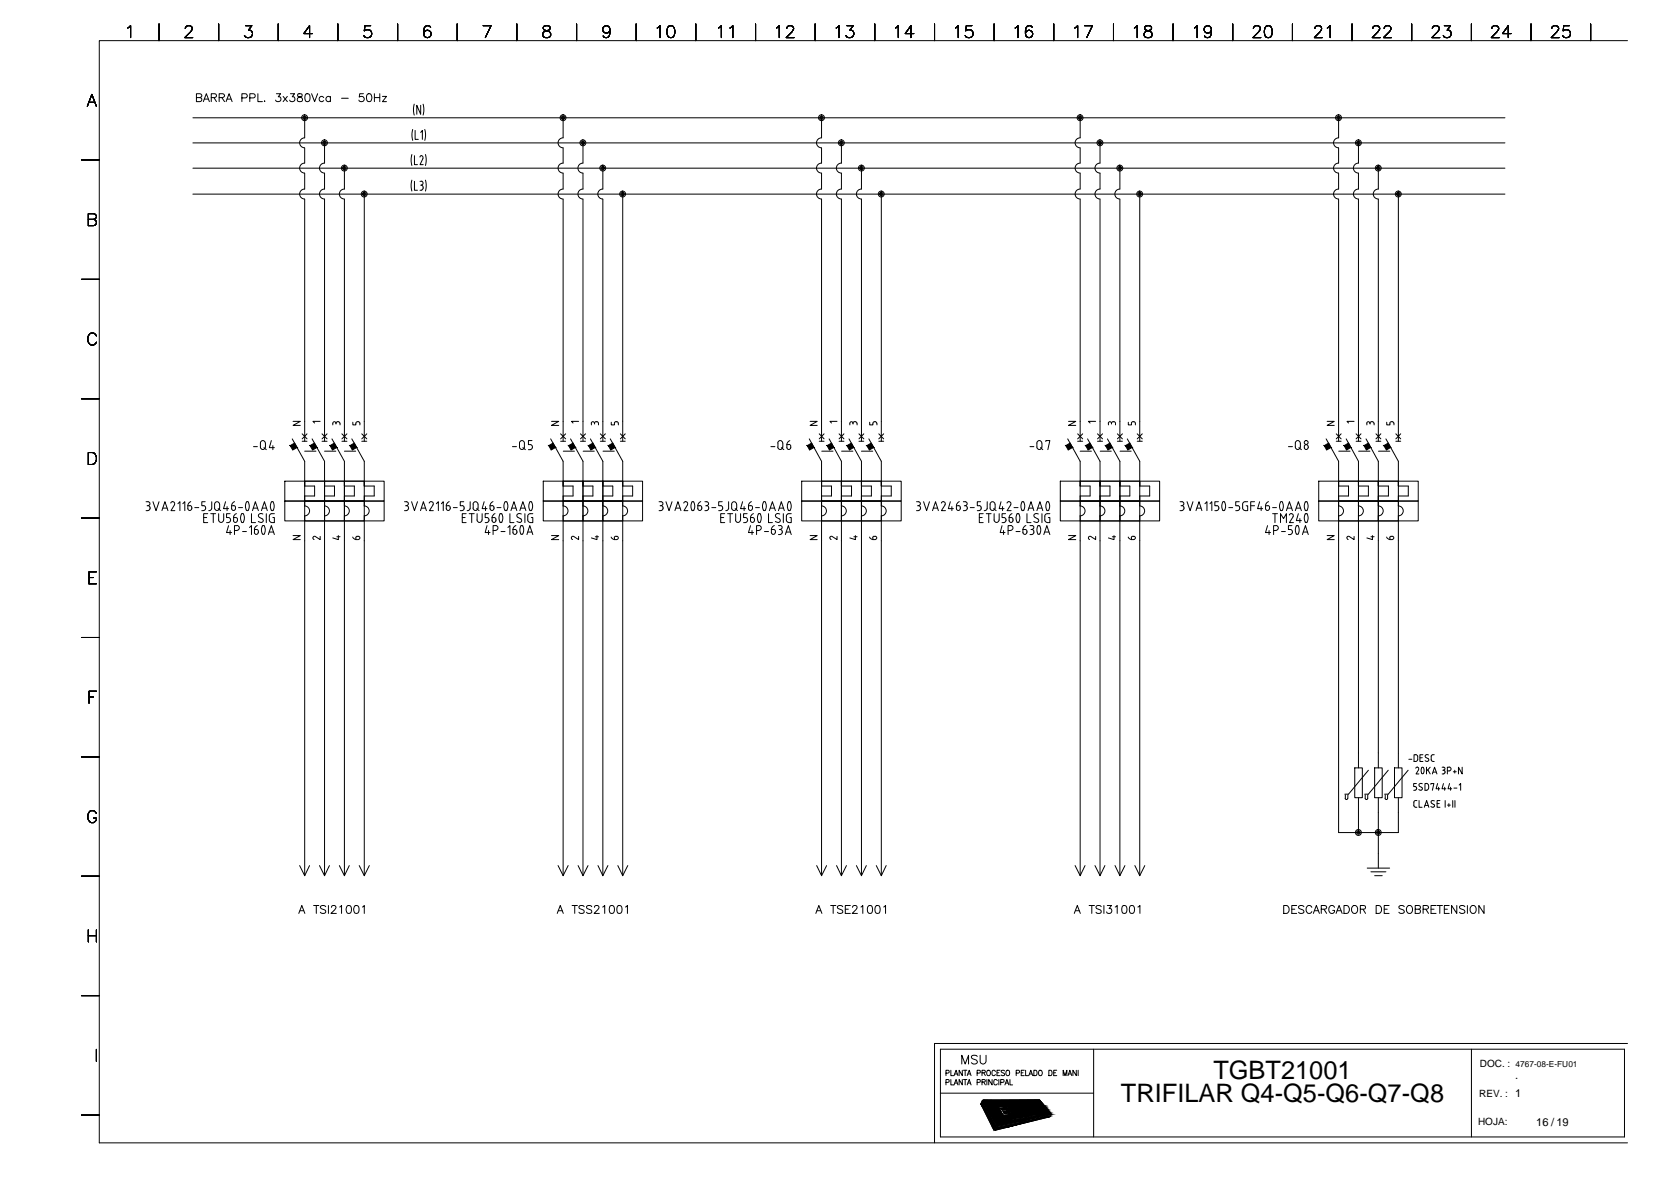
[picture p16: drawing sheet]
<svg xmlns="http://www.w3.org/2000/svg" width="420mm" height="297mm" viewBox="0 0 420 297" stroke-linecap="round" stroke-linejoin="round" font-family="sans-serif">
<defs><g id="words">
<g font-size="6.4">
<text x="305.1" y="271">TGBT21001</text>
<text x="281.8" y="277">TRIFILAR Q4-Q5-Q6-Q7-Q8</text>
</g>
<g font-size="2.8">
<text x="380.9" y="271.2">.</text>
<text x="386.3" y="282.9">16 / 19</text>
</g>
<g font-size="2.5">
<text x="372.1" y="268.2">DOC. :</text>
<text x="371.9" y="275.7">REV. : 1</text>
<text x="371.6" y="282.8">HOJA:</text>
</g>
<text font-size="2.1" x="381.1" y="268.2">4767-08-E-FU01</text>
</g></defs>
<g fill="none" stroke="#000" stroke-width=".25">
<path d="M32.1 7l.7-.6v3.1M40 6v4.2M46.6 7.2v-.2a.93 .93 0 0 1 1.1-.6 .73 .73 0 0 1 .5 1.2l-1.7 1.9h2M55 6v4.2M61.8 6.4h1.5l-.8 1.2a.97 .97 0 0 1 1 1.1 .97 .97 0 0 1-1.3 .8l-.4-.2-.3-.4M70 6v4.2M78.6 8.4h-2.2l1.4-2v3.1M84.9 6v4.2M93.2 6.4h-1.4l-.2 1.4a1.06 1.06 0 0 1 1.6-.1 1.06 1.06 0 0 1-.2 1.6 1.06 1.06 0 0 1-1.5-.4M100 6v4.2M108.3 6.9a.89 .89 0 0 0-.9-.5 .89 .89 0 0 0-.7 .6 2.26 2.26 0 0 0 .3 2.3 .94 .94 0 0 0 1.3-.4 .94 .94 0 0 0-.6-1.3 .94 .94 0 0 0-1.2 .8M115 6v4.2"/>
<path d="M121.5 6.4h2l-1.5 3.1M129.9 6v4.2M136.8 6.6l-.2 .6a1.67 1.67 0 0 0 1.4 .7 .82 .82 0 0 1 .5 .9 .82 .82 0 0 1-.8 .7l-.9-.2a.88 .88 0 0 1-.3-.9 .88 .88 0 0 1 .8-.6l.9-.3 .1-.6a1.11 1.11 0 0 0-1.5-.3zM145 6v4.2M153.4 7.5a.93 .93 0 0 1-1.3 .8 .93 .93 0 0 1-.4-1.5 .93 .93 0 0 1 1.5 .1 2.66 2.66 0 0 1-.2 2.4 .94 .94 0 0 1-1.3-.3M160 6v4.2M165.3 7l.7-.6v3.1M168.1 6.6a.94 .94 0 0 1 1.4 .4 2.26 2.26 0 0 1-.3 2.3 .98 .98 0 0 1-1.4-.4 2.39 2.39 0 0 1 .3-2.3zM174.9 6v4.2M180.7 7l.7-.6v3.1M183.5 7l.8-.6v3.1M190 6v4.2"/>
<path d="M195.3 7l.6-.6v3.1M197.8 7.2v-.2a.93 .93 0 0 1 1.2-.6l.2 .2a.62 .62 0 0 1 .2 1l-1.7 1.9h2M205 6v4.2M210.3 7l.7-.6v3.1M213 6.4h1.5l-.8 1.2a.97 .97 0 0 1 1 1.1 .97 .97 0 0 1-1.3 .8l-.4-.2-.3-.4M219.9 6v4.2M225.2 7l.7-.6v3.1M229.8 8.4h-2.2l1.5-2v3.1M235 6v4.2M240.3 7l.6-.6v3.1M244.4 6.4h-1.4l-.2 1.4a1.06 1.06 0 0 1 1.6-.1 1.06 1.06 0 0 1-.2 1.6 1.06 1.06 0 0 1-1.5-.4M250 6v4.2"/>
<path d="M255.3 7l.7-.6v3.1M259.5 6.9a.84 .84 0 0 0-1.2-.3 2.34 2.34 0 0 0 0 2.7 .92 .92 0 0 0 1.3-.4 .92 .92 0 0 0-.6-1.2 .92 .92 0 0 0-1.2 .7M265 6v4.2M270.2 7l.8-.6v3.1M272.7 6.4h2l-1.5 3.1M280 6v4.2M285.2 7l.7-.6v3.1M288 6.6l-.2 .6a1.67 1.67 0 0 0 1.4 .7 .82 .82 0 0 1 .5 .9 .82 .82 0 0 1-.7 .7l-1-.2a.88 .88 0 0 1-.3-.9 .88 .88 0 0 1 .8-.6l.9-.3 .1-.6a1.11 1.11 0 0 0-1.5-.3zM295 6v4.2M300.3 7l.7-.6v3.1M304.6 7.5a.93 .93 0 0 1-1.2 .8 .93 .93 0 0 1-.5-1.5 .93 .93 0 0 1 1.5 .1 2.66 2.66 0 0 1-.2 2.4 .94 .94 0 0 1-1.3-.3M310 6v4.2"/>
<path d="M315.2 7.2v-.2a.93 .93 0 0 1 1.1-.6 .73 .73 0 0 1 .5 1.2l-1.8 1.9h2M318.3 6.6a.9 .9 0 0 1 1.4 .4 2.39 2.39 0 0 1-.2 2.3 1.02 1.02 0 0 1-1.5-.4 2.57 2.57 0 0 1 .3-2.3zM325 6v4.2M330.6 7.2l.1-.5 .5-.3h.6a.74 .74 0 0 1 .4 1.2l-1.7 1.9h2M333.7 7l.8-.6v3.1M340 6v4.2M345.2 7.2v-.2a.93 .93 0 0 1 1.1-.6l.3 .2a.62 .62 0 0 1 .1 1l-1.7 1.9h2M348.1 7.2l.2-.6 .9-.2a.74 .74 0 0 1 .4 1.2l-1.7 1.9h2M355 6v4.2M360.2 7.2v-.2a.93 .93 0 0 1 1.1-.6 .73 .73 0 0 1 .5 1.2l-1.8 1.9h2M363.2 6.4h1.5l-.8 1.2a.97 .97 0 0 1 1 1.1 .97 .97 0 0 1-1.3 .8l-.4-.2-.3-.4M370 6v4.2"/>
<path d="M375.1 7.2v-.2a.93 .93 0 0 1 1.1-.6l.3 .2a.62 .62 0 0 1 .2 1l-1.7 1.9h2M380 8.4h-2.2l1.5-2v3.1M385 6v4.2M390.2 7.2v-.2a.93 .93 0 0 1 1.1-.6l.3 .2a.62 .62 0 0 1 .1 1l-1.7 1.9h2M394.6 6.4h-1.4l-.1 1.4a1.05 1.05 0 0 1 1.5 0 1.05 1.05 0 0 1-.2 1.5 1.05 1.05 0 0 1-1.5-.4M400 6v4.2M409.2 10.2h-384.2v277h384.2M22 26.7l1.1-3 1.1 3M22.4 25.7h1.4M48.5 35.9h329.9M48.5 29.6h329.9M49.4 24.5l1.1-.1 .2-.3-.2-.5h-1.1v1.9h.8a.52 .52 0 0 0 .5-.6l-.5-.4"/>
<path d="M51.1 25.5l.8-1.9 .7 1.9M51.4 24.9h1M53.1 24.5l1.2-.1 .1-.3-.1-.5h-1.2v1.9M53.8 24.5l.6 1M55.1 24.5l1.1-.1 .3-.5-.5-.3h-.9v1.9M55.8 24.5l.7 1M56.8 25.5l.8-1.9 .8 1.9M57.1 24.9h1M60.8 24.6l1.2-.1 .2-.6-.5-.3h-.9v1.9M62.8 24.6h.9a.53 .53 0 0 0 .5-.5 .53 .53 0 0 0-.5-.5h-.9v1.9M64.8 23.6v1.9h1.2M66.5 25.4v.1z"/>
<path d="M69.5 23.6h1.1l-.6 .7a.68 .68 0 0 1 .6 .6 .68 .68 0 0 1-.6 .8 .68 .68 0 0 1-.7-.5M71.2 24.2l1 1.3M72.2 24.2l-1 1.3M73 23.6h1.1l-.6 .7a.66 .66 0 0 1 .6 .6 .66 .66 0 0 1-.5 .7 .66 .66 0 0 1-.8-.4M74.9 23.6a.42 .42 0 0 0 .2 .7l.4 .1a.58 .58 0 0 1 .6 .5 .58 .58 0 0 1-.5 .6h-.7l-.2-.3a.97 .97 0 0 1 1.2-1l.1-.4a.76 .76 0 0 0-1.1-.2zM76.6 34.6a1.25 1.25 0 0 0-1.3 1.3 1.25 1.25 0 0 0 1.3 1.2M76.6 29.6v5M76.6 37.2v3.8M76.9 23.6a.68 .68 0 0 1 1 .3 1 1 0 0 1-.7 1.6 1.08 1.08 0 0 1-.5-1.6zM78.3 23.6l.8 1.9 .8-1.9M81.4 24.5a.64 .64 0 0 0-1-.1 .64 .64 0 0 0 0 1 .64 .64 0 0 0 1-.1M81.6 35.9v5.1a1.25 1.25 0 0 0-1.3 1.2 1.25 1.25 0 0 0 1.3 1.3"/>
<path d="M83.1 24.5a.64 .64 0 0 0-1-.1 .64 .64 0 0 0 0 1 .64 .64 0 0 0 1-.1M83.1 24.2v1.3M85.9 24.7h1.7M91.4 23.6h-.9l-.2 .8a.72 .72 0 0 1 1.1 0 .72 .72 0 0 1-.1 1 .72 .72 0 0 1-1.1-.2M92.4 23.6a.64 .64 0 0 1 1 .3 .94 .94 0 0 1 .1 1.1 .94 .94 0 0 1-1.1 .5 1.52 1.52 0 0 1 0-1.9zM94.1 23.6v1.9M94.1 24.5h1.4M95.5 23.6v1.9M96.2 24.2h1l-1 1.3h1M103.6 38.8l-.2 1.4 .2 1.4M103.8 32.5l-.2 1.4 .2 1.4M104.2 26.2l-.2 1.4 .2 1.3"/>
<path d="M104.2 39.1v2.3h.8M104.4 32.8v2.2h.8M105.6 39.5a.43 .43 0 0 1 .6-.3 .43 .43 0 0 1 .1 .7M105.8 33.3l.4-.5v2.2M105.8 26.5v2.2l-1-2.2v2.2M106.3 39.9l-.7 1.5h.8M106.4 26.2l.2 1.4-.2 1.3M106.8 32.5l.2 1.4-.2 1.4M107 38.8l.2 1.4-.2 1.4M141.6 29.6v5a1.25 1.25 0 0 0-1.3 1.3 1.25 1.25 0 0 0 1.3 1.2M141.6 37.2v3.8a1.25 1.25 0 0 0-1.3 1.2 1.25 1.25 0 0 0 1.3 1.3M146.6 35.9v5.1a1.25 1.25 0 0 0-1.3 1.2 1.25 1.25 0 0 0 1.3 1.3"/>
<path d="M206.6 29.6v5a1.25 1.25 0 0 0-1.3 1.3 1.25 1.25 0 0 0 1.3 1.2M206.6 37.2v3.8a1.25 1.25 0 0 0-1.3 1.2 1.25 1.25 0 0 0 1.3 1.3M211.6 35.9v5.1M271.6 34.6a1.25 1.25 0 0 0-1.3 1.3 1.25 1.25 0 0 0 1.3 1.2M271.6 29.6v5M271.6 37.2v3.8M276.6 35.9v5.1a1.25 1.25 0 0 0-1.3 1.2 1.25 1.25 0 0 0 1.3 1.3M336.6 29.6v5a1.25 1.25 0 0 0-1.3 1.3 1.25 1.25 0 0 0 1.3 1.2M336.6 37.2v3.8a1.25 1.25 0 0 0-1.3 1.2 1.25 1.25 0 0 0 1.3 1.3M341.6 35.9v5.1a1.25 1.25 0 0 0-1.3 1.2 1.25 1.25 0 0 0 1.3 1.3M20.5 40.2h4.5M22.2 55.1h1.3a.79 .79 0 0 0 .7-.8l-.3-.4-.4-.2h-1.3v3h1.3a.78 .78 0 0 0 .8-.8 .78 .78 0 0 0-.8-.8"/>
<path d="M48.5 42.3h329.9M48.5 48.8h329.9M76.6 41a1.25 1.25 0 0 0-1.3 1.2 1.25 1.25 0 0 0 1.3 1.3M76.6 47.5a1.25 1.25 0 0 0-1.3 1.3 1.25 1.25 0 0 0 1.3 1.2M76.6 43.5v4M76.6 50.1v60.8M81.6 43.5v4a1.25 1.25 0 0 0-1.3 1.3 1.25 1.25 0 0 0 1.3 1.2v60.9M86.6 47.5a1.25 1.25 0 0 0-1.3 1.3 1.25 1.25 0 0 0 1.3 1.2M86.6 42.3v5.2M86.6 50.1v60.8M91.6 48.8v62.1M103.6 45.3l-.2 1.3 .2 1.4"/>
<path d="M104.2 45.6v2.2h.8M105.6 45.6h.4M105.6 47.8h.4M105.8 46.5h.2M106 45.5a.5 .5 0 0 1 .4 .5 .5 .5 0 0 1-.4 .5M106 46.5l.4 .5M106.4 47.3l-.4 .5M106.4 47v.3M107 45.3l.2 1.3-.2 1.4M141.6 43.5v4a1.25 1.25 0 0 0-1.3 1.3 1.25 1.25 0 0 0 1.3 1.2v60.9M146.6 43.5v4a1.25 1.25 0 0 0-1.3 1.3 1.25 1.25 0 0 0 1.3 1.2v60.9M151.6 42.3v5.2a1.25 1.25 0 0 0-1.3 1.3 1.25 1.25 0 0 0 1.3 1.2v60.9"/>
<path d="M156.6 48.8v62.1M206.6 43.5v4a1.25 1.25 0 0 0-1.3 1.3 1.25 1.25 0 0 0 1.3 1.2v60.9M211.5 41a1.25 1.25 0 0 0-1.2 1.2 1.25 1.25 0 0 0 1.2 1.3M211.5 47.5a1.25 1.25 0 0 0-1.2 1.3 1.25 1.25 0 0 0 1.2 1.2M211.6 43.5v4M211.6 50.1v60.8M216.6 47.5a1.25 1.25 0 0 0-1.3 1.3 1.25 1.25 0 0 0 1.3 1.2M216.6 42.3v5.2M216.6 50.1v60.8M221.6 48.8v62.1M271.6 41a1.25 1.25 0 0 0-1.3 1.2 1.25 1.25 0 0 0 1.3 1.3M271.6 47.5a1.25 1.25 0 0 0-1.3 1.3 1.25 1.25 0 0 0 1.3 1.2"/>
<path d="M271.6 43.5v4M271.6 50.1v60.8M276.6 43.5v4a1.25 1.25 0 0 0-1.3 1.3 1.25 1.25 0 0 0 1.3 1.2v60.9M281.6 47.5a1.25 1.25 0 0 0-1.3 1.3 1.25 1.25 0 0 0 1.3 1.2M281.6 42.3v5.2M281.6 50.1v60.8M286.6 48.8v62.1M336.6 43.5v4a1.25 1.25 0 0 0-1.3 1.3 1.25 1.25 0 0 0 1.3 1.2v60.9M341.6 43.5v4a1.25 1.25 0 0 0-1.3 1.3 1.25 1.25 0 0 0 1.3 1.2v60.9M346.6 42.3l-.1 5.2a1.25 1.25 0 0 0-1.2 1.3 1.25 1.25 0 0 0 1.2 1.2l.1 60.9M351.6 48.8v62.1M20.5 70.2h4.5"/>
<path d="M24.2 84.4a1.11 1.11 0 0 0-1.2-.7 1.11 1.11 0 0 0-.9 1.2 1.29 1.29 0 0 0 .3 1.4 1.29 1.29 0 0 0 1.4 .2l.4-.5M20.5 100.2h4.5M22.2 113.7h1a1.6 1.6 0 0 1 1.1 1.5 1.6 1.6 0 0 1-1.1 1.5h-1zM63.7 112.2h1M65.5 112.3a.61 .61 0 0 0 .6 .7 .61 .61 0 0 0 .6-.7M66.4 112.5l.6 .5M66.7 111.3a.61 .61 0 0 0-.6-.6 .61 .61 0 0 0-.6 .6v1.1M66.7 111.4v1M68.2 110.7l-.5 1.8h1.3M68.6 112v1M73.5 110.3l3.1 5.6v6.2h2.5v2.5h-2.5v2.5M73.7 105.9h1.8l-1.8 1h1.8"/>
<path d="M76 109l1.2 1.3M76 110.9h1.2M76.6 113.4h2.8M77.2 109l-1.2 1.3M78.5 110.3l3.1 5.6v6.2h2.5v2.5h-2.5v2.5a1.25 1.25 0 0 1 1.2 1.3 1.25 1.25 0 0 1-1.2 1.2v90.5M80.5 105.9h-1.8l.4 .4M81 110.9h1.2M81 109l1.2 1.3M81.6 113.4h2.8M82.2 109l-1.2 1.3M83.5 110.3l3.1 5.6v6.2h2.5v2.5h-2.5v2.5M83.7 106.4v.4"/>
<path d="M84.5 106.4v.2M84.9 106l-.4 .4a.4 .4 0 0 0-.4-.4 .4 .4 0 0 0-.4 .4M84.9 106h.4l.2 .4M85.5 106.4v.4M86 110.9h1.2M86 109l1.2 1.3M86.6 113.4h2.8M87.2 109l-1.2 1.3M88.5 110.3l3.1 5.6v6.2h2.5v2.5h-2.5v2.5a1.25 1.25 0 0 1 1.2 1.3 1.25 1.25 0 0 1-1.2 1.2v90.5M88.7 106.1v.7h.8v-.4M90.1 106l.4 .4M90.1 106h-.4l-.2 .4"/>
<path d="M90.5 106.4v.4M91 110.9h1.2M91 109l1.2 1.3M92.2 109l-1.2 1.3M128.8 112.2h1.1M130.6 112.4v-1.1a.61 .61 0 0 1 .6-.6 .61 .61 0 0 1 .7 .6v1.1M130.6 112.3a.61 .61 0 0 0 .6 .7 .61 .61 0 0 0 .7-.7M131.5 112.5l.6 .5M132.9 113h.5M133.4 111.7l.4 .3v.2M133.8 110.7h-.9v1h.5M133.8 112.5l-.2 .4-.2 .1"/>
<path d="M133.9 112.2v.3M138.5 110.3l3.1 5.6v6.2h2.5v2.5h-2.5v2.5a1.25 1.25 0 0 1 1.2 1.3 1.25 1.25 0 0 1-1.2 1.2v90.5M138.7 105.9h1.8l-1.8 1h1.8M141 110.9h1.2M141 109l1.2 1.3M141.6 113.4h2.8M142.2 109l-1.2 1.3M143.5 110.3l3.1 5.6v6.2h2.5v2.5h-2.5v2.5a1.25 1.25 0 0 1 1.2 1.3 1.25 1.25 0 0 1-1.2 1.2v90.5M145.5 105.9h-1.8l.4 .4M146 110.9h1.2M146 109l1.2 1.3M146.6 113.4h2.8"/>
<path d="M147.2 109l-1.2 1.3M148.4 110.3l3.2 5.6v6.2h2.5v2.5h-2.5v2.5a1.25 1.25 0 0 1 1.2 1.3 1.25 1.25 0 0 1-1.2 1.2v90.5M148.7 106.4v.4M149.5 106.4v.2M150.1 106l.4 .4M150.1 106h-.4l-.2 .4a.4 .4 0 0 0-.4-.4 .4 .4 0 0 0-.4 .4M150.5 106.4v.4M150.9 110.9h1.3M150.9 109l1.3 1.3M151.6 113.4h2.9M152.2 109l-1.3 1.3M153.4 110.3l3.2 5.6v6.2h2.5v2.5h-2.5v2.5a1.25 1.25 0 0 1 1.2 1.3 1.25 1.25 0 0 1-1.2 1.2v90.5"/>
<path d="M153.7 106.1v.7h.8v-.4M154.5 106.4l.4-.4h.4l.2 .4M155.5 106.4v.4M156 110.9h1.2M156 109l1.2 1.3M157.2 109l-1.2 1.3M193.8 112.2h1M195.6 111.3a.61 .61 0 0 1 .6-.6 .61 .61 0 0 1 .6 .6v1.1M195.6 112.3a.61 .61 0 0 0 .6 .7 .61 .61 0 0 0 .6-.7M195.6 111.4v1M196.5 112.5l.6 .5M197.9 112.5a.49 .49 0 0 0 .4 .5 .49 .49 0 0 0 .5-.5"/>
<path d="M198.3 111.7l.4 .1 .1 .4M198.4 111.7h-.5v.8M198.6 110.7l-.5 .4-.2 .6M198.8 112.2v.3M203.5 110.3l3.1 5.6v6.2h2.5v2.5h-2.5v2.5a1.25 1.25 0 0 1 1.2 1.3 1.25 1.25 0 0 1-1.2 1.2v90.5M203.7 105.9h1.8l-1.8 1h1.8M206 110.9h1.2M206 109l1.2 1.3M206.6 113.4h2.9M207.2 109l-1.2 1.3M208.5 110.3l3.1 5.6v6.2h2.5v2.5h-2.5v2.5M210.5 105.9h-1.8l.4 .4"/>
<path d="M211 110.9h1.2M211 109l1.2 1.3M211.6 113.4h2.8M212.2 109l-1.2 1.3M213.5 110.3l3.1 5.6v6.2h2.5v2.5h-2.5v2.5M213.7 106.4a.4 .4 0 0 1 .4-.4 .4 .4 0 0 1 .4 .4M213.7 106.4v.4M214.5 106.4v.2M215.1 106l.4 .4M215.1 106h-.5l-.2 .4M215.5 106.4v.4M216 110.9h1.2"/>
<path d="M216 109l1.2 1.3M216.6 113.4h2.8M217.2 109l-1.2 1.3M218.5 110.3l3.1 5.6v6.2h2.5v2.5h-2.5v2.5a1.25 1.25 0 0 1 1.2 1.3 1.25 1.25 0 0 1-1.2 1.2v90.5M218.7 106.1v.7h.8v-.4M219.5 106.4l.4-.4h.4l.2 .4M220.5 106.4v.4M221 110.9h1.2M221 109l1.2 1.3M222.2 109l-1.2 1.3M259 112.2h1M260.7 112.3a.61 .61 0 0 0 .6 .7 .61 .61 0 0 0 .6-.7"/>
<path d="M261.6 112.5l.6 .5M261.9 111.3a.61 .61 0 0 0-.6-.6 .61 .61 0 0 0-.6 .6v1.1M262 111.4v1M263 111v-.3h1l-.5 2.3M268.5 110.3l3.1 5.6v6.2h2.5v2.5h-2.5v2.5M268.7 105.9h1.8l-1.8 1h1.8M271 110.9h1.2M271 109l1.2 1.3M271.6 113.4h2.8M272.2 109l-1.2 1.3M273.5 110.3l3.1 5.6v6.2h2.5v2.5h-2.5v2.5a1.25 1.25 0 0 1 1.2 1.3 1.25 1.25 0 0 1-1.2 1.2v90.5M275.5 105.9h-1.8l.4 .4"/>
<path d="M276 110.9h1.2M276 109l1.2 1.3M276.6 113.4h2.8M277.2 109l-1.2 1.3M278.5 110.3l3.1 5.6v6.2h2.5v2.5h-2.5v2.5M278.7 106.4v.4M279.5 106.4v.2M279.9 106l-.4 .4a.4 .4 0 0 0-.4-.4 .4 .4 0 0 0-.4 .4M279.9 106h.4l.2 .4M280.5 106.4v.4M281 110.9h1.2M281 109l1.2 1.3"/>
<path d="M281.6 113.4h2.8M282.2 109l-1.2 1.3M283.4 110.3l3.2 5.6v6.2h2.5v2.5h-2.5v2.5a1.25 1.25 0 0 1 1.2 1.3 1.25 1.25 0 0 1-1.2 1.2v90.5M283.7 106.1v.7h.8v-.4M284.5 106.4l.4-.4h.4l.2 .4M285.5 106.4v.4M285.9 110.9h1.3M285.9 109l1.3 1.3M287.2 109l-1.3 1.3M324 112.2h1M325.7 112.3a.61 .61 0 0 0 .6 .7 .61 .61 0 0 0 .6-.7M326.6 112.5l.6 .5"/>
<path d="M326.9 111.3a.61 .61 0 0 0-.6-.6 .61 .61 0 0 0-.6 .6v1.1M327 111.4v1M327.9 112.5a.49 .49 0 0 0 .5 .5 .49 .49 0 0 0 .5-.5M328 112.2v.3M328.9 112.2a.49 .49 0 0 0-.5-.5 .49 .49 0 0 0-.5 .5M329 112.2v.3M333.4 110.3l3.2 5.6v6.2h2.5v2.5h-2.5v2.5a1.25 1.25 0 0 1 1.2 1.3 1.25 1.25 0 0 1-1.2 1.2v79.6h15v-8.7M333.7 105.9h1.8l-1.8 1h1.8M336 110.9h1.2M336 109l1.2 1.3M336.6 113.4h2.9M337.2 109l-1.2 1.3"/>
<path d="M338.5 110.3l3.1 5.6v6.2h2.5v2.5h-2.5v2.5a1.25 1.25 0 0 1 1.2 1.3 1.25 1.25 0 0 1-1.2 1.2v63.4M340.5 105.9h-1.8l.4 .4M341 110.9h1.2M341 109l1.2 1.3M341.6 113.4h2.9M342.2 109l-1.2 1.3M343.5 110.3l3.1 5.6v6.2h2.5v2.5h-2.5l-.1 2.5a1.25 1.25 0 0 1 1.3 1.3 1.25 1.25 0 0 1-1.3 1.2l.1 63.4M343.7 106.4v.4M344.5 106.4v.2M345.1 106l.4 .4M345.1 106h-.4l-.2 .4a.4 .4 0 0 0-.4-.4 .4 .4 0 0 0-.5 .4M345.5 106.4v.4"/>
<path d="M346 110.9h1.2M346 109l1.2 1.3M346.6 113.4h2.8M347.2 109l-1.2 1.3M348.5 110.3l3.1 5.6v6.2h2.5v2.5h-2.5v2.5a1.25 1.25 0 0 1 1.2 1.3 1.25 1.25 0 0 1-1.2 1.2v63.4M348.7 106.1v.7h.8v-.4M349.4 106.4l.5-.4h.4l.2 .4M350.5 106.4v.4M351 110.9h1.2M351 109l1.2 1.3M352.2 109l-1.2 1.3M20.5 130.2h4.5"/>
<path d="M36.7 126.1h.5a.49 .49 0 0 1 .5 .5 .49 .49 0 0 1-.5 .5 .63 .63 0 0 1 .5 .6 .63 .63 0 0 1-.5 .6h-.5M37 127.1h.2M38.5 126.1l.7 2.2 .8-2.2M40.7 128.3l.8-2.2 .7 2.2M41 127.7h1M43.4 126.1l.4 .1 .1 .5-.9 1.6h1M43.4 126l-.5 .4M44.7 126.6l.5-.5v2.2M46 126.6l.5-.5v2.2M47.7 127.1l.4 .1 .1 .4M47.7 127.1h-.5v.7a.49 .49 0 0 0 .5 .5 .49 .49 0 0 0 .5-.5M48 126.1l-.5 .3-.3 .7"/>
<path d="M48.2 127.6v.2M49 127.6h1M50.7 128.3h.5M51.2 127.1h.2l.3 .4M51.2 130.1h.8M51.6 126.1h-.9v1h.5M51.7 127.8l-.3 .4-.2 .1M51.7 127.6v.2M52.2 129.1h-1v2.2h1M53 129.1h1.2M53.2 127.8a.61 .61 0 0 1-.7 .5M53.2 126.1v1.7"/>
<path d="M53.6 129.1v2.2M54.8 127.8l.7 .5M55 129.1v1.6a.61 .61 0 0 0 .6 .6 .61 .61 0 0 0 .6-.6M55.2 126.7a.61 .61 0 0 0-.6-.6 .61 .61 0 0 0-.6 .6v1a.61 .61 0 0 0 .6 .6 .61 .61 0 0 0 .6-.6M55.2 126.7v1M56.2 129.1v1.6M56.7 126.1l-.5 1.7h1.3M57.1 127.3v1M57.5 132.1l-.5 1.7h1.2M57.9 129.1h-.9v1h.5a.62 .62 0 0 1 .5 .6 .62 .62 0 0 1-.5 .6h-.5M57.9 133.3v1M58.7 130.8a.49 .49 0 0 0 .5 .5 .49 .49 0 0 0 .5-.5"/>
<path d="M58.7 127.1a.56 .56 0 0 1 .5 .7 .56 .56 0 0 1-.9 .2l-.1-.9h.5M58.7 130.8v-.7l.9 .1 .1 .6M59 133.3h.6M59 126.1l-.5 .3-.3 .7M59.4 129.1l-.5 .4-.2 .6M59.6 133.3a.59 .59 0 0 0 .6-.6 .59 .59 0 0 0-.6-.6h-.6v2.2M60 127.6h1M60.8 129.1l.2-.1a1.57 1.57 0 0 1 0 2.3 1.72 1.72 0 0 1-.2-2.2zM61 133.6h1M62 126.2l-.3 .8 .3 1.2M62.4 126.2l.3 1.2a.74 .74 0 0 1-.5 .9l-.3-.1M62.4 126.2l-.2-.2-.3 .2"/>
<path d="M62.7 132.6l.5-.5v2.2M63.2 129.1v2.2h1M63.5 128.3l.7-2.2 .8 2.2M63.7 127.7h1.1M64 133.8a.49 .49 0 0 0 .4 .5 .49 .49 0 0 0 .5-.5M64.7 132.1l-.5 .4-.2 .6M65 133.6l-.3-.5h-.7v.7M65 133.6v.2M65.5 129.1l-.4 .2-.1 .4 1.1 .8 .1 .4a.74 .74 0 0 1-1.3 .1M65.5 129l.6 .2M65.7 128.3l.8-2.2 .7 2.2M65.9 127.7h1.1"/>
<path d="M66 132.2l.2-.1a1.53 1.53 0 0 1 0 2.2l-.2-.1M66 132.2l-.3 .8 .3 1.2M67 129.1v2.2M67.5 134.3l.7-2.2 .8 2.2M67.7 133.7h1.1M67.7 129.7l.2 1.4 .5 .2h.6v-1.2h-.4M68.2 126.2l-.2 1.2a.74 .74 0 0 0 .5 .9l.2-.1 .2-.8-.2-1.2M68.7 126.2l-.2-.2-.3 .2M69 129.1h-.9l-.4 .6M71.6 125.9h10v5h-10zM71.6 120.9h10v5h-10zM73.7 134.6h1.8l-1.8 1h1.8"/>
<path d="M76.6 127.1a1.25 1.25 0 0 1 1.2 1.3 1.25 1.25 0 0 1-1.2 1.2M76.6 125.9h10v5h-10zM76.6 120.9h10v5h-10zM76.6 129.6v90.5M78.7 135.2l.3 .4M80.5 134.8v.8l-1.3-.8-.4 .1-.1 .3M81.6 125.9h10v5h-10zM81.6 120.9h10v5h-10zM84.7 134.9h.8M85.1 134.6v1l-1.4-.4M86.6 127.1a1.25 1.25 0 0 1 1.2 1.3 1.25 1.25 0 0 1-1.2 1.2M86.6 125.9h10v5h-10z"/>
<path d="M86.6 120.9h10v5h-10zM86.6 129.6v90.5M88.7 135l.3 .4 .5 .2M89.5 135.2v.4h.6M90.1 134.8a.4 .4 0 0 1 .4 .4 .4 .4 0 0 1-.4 .4M90.1 134.8h-.4l-.2 .4M101.7 126.1h.5a.49 .49 0 0 1 .5 .5 .49 .49 0 0 1-.5 .5 .63 .63 0 0 1 .5 .6 .63 .63 0 0 1-.5 .6h-.5M102 127.1h.2M103.5 126.1l.7 2.2 .8-2.2M105.7 128.3l.8-2.2 .7 2.2M105.9 127.7h1.1M108.4 126l-.5 .4"/>
<path d="M108.5 126.1l.4 .2v.5M108.9 126.8l-.9 1.5h1M109.7 126.6l.5-.5v2.2M111 126.6l.4-.5v2.2M112.7 127.1a.56 .56 0 0 1 .5 .7 .56 .56 0 0 1-.9 .2l-.1-.9h.5M113 126.1l-.6 .3-.2 .7M114 127.6h1M116.2 127.1a.63 .63 0 0 1 .5 .6 .63 .63 0 0 1-.5 .6h-.5M116.2 130.1h.8M116.6 126.1h-.9v1h.5M117.2 129.1h-1v2.2h1M117.5 128.3h.2"/>
<path d="M118 129.1h1.2M118.2 127.8l-.1 .2-.4 .3M118.2 126.1v1.7M118.6 129.1v2.2M118.9 126.7a.61 .61 0 0 1 .7-.6 .61 .61 0 0 1 .6 .6v1a.64 .64 0 0 1-.6 .6 .64 .64 0 0 1-.7-.6M119 126.7v1M119.8 127.8l.7 .5M120 129.1v1.6a.61 .61 0 0 0 .6 .6 .61 .61 0 0 0 .6-.6M121.2 129.1v1.6M121.7 126.1l-.5 1.7h1.3M122.1 127.3v1M122.5 132.1l-.5 1.7h1.2"/>
<path d="M122.8 129.1h-.8v1h.7l.2 .4M122.8 133.3v1M122.9 130.8l-.2 .4-.7 .1M123 130.6v.2M123.7 127.1a.56 .56 0 0 1 .5 .7 .56 .56 0 0 1-.9 .2l-.1-.9h.5M123.7 130.1h.5a.56 .56 0 0 1 .5 .7 .56 .56 0 0 1-.9 .2zM124 126.1l-.6 .3-.2 .7M124 133.3h.6M124.5 129.1l-.5 .4-.3 .6M124.6 133.3a.59 .59 0 0 0 .6-.6 .59 .59 0 0 0-.6-.6h-.6v2.2M125 127.6h1M126 133.6h1"/>
<path d="M126.2 129.2l.2 .8-.2 1.2M126.2 129.2l-.3-.2a1.57 1.57 0 0 0 0 2.3l.3-.1M126.9 126.2l-.2 .8 .2 1.2M127.5 126.2l.2 1.2a.74 .74 0 0 1-.5 .9l-.2-.1M127.5 126.2l-.3-.2-.2 .2M127.7 132.6l.5-.5v2.2M128.2 129.1v2.2h1M128.5 128.3l.7-2.2 .7 2.2M128.7 127.7h1M129 133.1v.7a.49 .49 0 0 0 .5 .5 .49 .49 0 0 0 .4-.5M129 133.1h.5M129.4 133.1l.4 .1 .1 .4"/>
<path d="M129.7 132.1l-.5 .4-.2 .6M130 133.6v.2M130.4 129.1l-.3 .2-.1 .4 1 .7a.54 .54 0 0 1 0 .8 .54 .54 0 0 1-.8 0l-.2-.2M130.5 129l.6 .2M130.7 128.3l.8-2.2 .7 2.2M130.9 127.7h1.1M131.1 132.1h.1a1.53 1.53 0 0 1 0 2.2 1.66 1.66 0 0 1-.1-2.2zM132 129.1v2.2M132.5 134.3l.7-2.2 .8 2.2M132.7 129.7l.2 1.4 .4 .2h.7v-1.2h-.4M132.7 133.7h1.1M133.2 126.2l-.2 1.2a.74 .74 0 0 0 .4 .9l.3-.1 .2-.8-.2-1.2"/>
<path d="M133.7 126.2l-.3-.2-.2 .2M134 129.1h-.9l-.4 .6M136.6 125.9h10v5h-10zM136.6 120.9h10v5h-10zM138.7 134.6h1.8l-1.8 1h1.8M141.6 125.9h10v5h-10zM141.6 120.9h10v5h-10zM143.7 135.2l.3 .4M144.3 134.8h-.4l-.2 .4M145.5 134.8v.8l-1.2-.8M146.6 125.9h10v5h-10zM146.6 120.9h10v5h-10z"/>
<path d="M149.7 134.9h.8M150.1 134.6v1l-1.4-.4M151.6 125.9h10v5h-10zM151.6 120.9h10v5h-10zM153.7 135l.3 .4 .5 .2M154.5 135.2a.47 .47 0 0 1 .6-.4 .47 .47 0 0 1 .2 .7l-.8 .1v-.4M165.7 126.1h.5a.49 .49 0 0 1 .5 .5 .49 .49 0 0 1-.5 .5 .63 .63 0 0 1 .5 .6 .63 .63 0 0 1-.5 .6h-.5M166 127.1h.2M167.5 126.1l.7 2.2 .8-2.2M169.7 128.3l.8-2.2 .7 2.2M170 127.7h1M172.4 126.1l.3 .1 .2 .5-.9 1.6h1"/>
<path d="M172.4 126l-.5 .4M174 126.2l-.3 .8 .3 1.2M174.4 126.2l.3 1.2a.74 .74 0 0 1-.5 .9l-.2-.1M174.5 126.2l-.3-.2-.2 .2M175.9 127.1a.56 .56 0 0 1 .5 .7 .56 .56 0 0 1-.9 .2v-.9h.5M176.2 126.1l-.5 .3-.2 .7M177.2 126.1h.5a.49 .49 0 0 1 .5 .5 .49 .49 0 0 1-.5 .5h.2l.3 .4M177.4 127.1h.3M178.2 127.8l-.3 .4-.7 .1M178.2 127.6v.2M179 127.6h1M180.7 128.3h.5"/>
<path d="M181.2 127.1h.2l.3 .4M181.2 130.1h.8M181.6 126.1h-.9v1h.5M181.7 127.8l-.1 .2-.4 .3M181.7 127.6v.2M182.2 129.1h-1v2.2h1M183 129.1h1.2M183.2 126.1l-.1 1.9-.6 .3M183.6 129.1v2.2M184.9 127.8l.5 .5M185 129.1v1.6M185.2 126.7a.61 .61 0 0 0-.6-.6 .61 .61 0 0 0-.6 .6v1a.61 .61 0 0 0 .6 .6 .61 .61 0 0 0 .6-.6"/>
<path d="M185.2 126.7v1M186.2 129.1v1.6a.61 .61 0 0 1-.6 .6 .61 .61 0 0 1-.7-.6M186.7 126.1l-.5 1.7h1.3M187.1 127.3v1M187.9 129.1h-.9v1h.7l.2 .4M187.9 130.8l-.2 .4-.7 .1M188 130.6v.2M188.7 127.1h-.5v.7a.49 .49 0 0 0 .5 .5 .49 .49 0 0 0 .5-.5M188.7 130.1v.7a.53 .53 0 0 0 .7 .5 .53 .53 0 0 0 .3-.7M188.7 132.1l-.5 1.7h1.3M188.7 130.1h.5M188.7 127.1l.4 .1 .1 .6"/>
<path d="M188.9 126.1l-.5 .3-.2 .7M189.1 133.3v1M189.2 130.1l.4 .1 .1 .4M189.4 129.1l-.5 .4-.2 .6M190 127.6h1M190.2 133.3h.6M190.7 129.2l.2-.2a1.57 1.57 0 0 1 0 2.3l-.2-.1M190.7 129.2l-.2 .8 .2 1.2M190.8 132.1a.61 .61 0 0 1 .6 .6 .61 .61 0 0 1-.6 .6M190.8 132.1h-.6v2.2M192 126.2l-.3 1.2a.74 .74 0 0 0 .5 .9l.3-.1M192.2 133.6h1"/>
<path d="M192.4 126.2l.3 .8-.3 1.2M192.5 126.2l-.3-.2-.3 .2M193.2 129.1v2.2h1M193.4 128.3l.8-2.2 .8 2.2M193.7 127.7h1.1M194 133.1v.7a.49 .49 0 0 0 .4 .5 .49 .49 0 0 0 .5-.5M194 133.1l.8 .1 .2 .6M194.7 132.1l-.5 .4-.2 .6M195 131l.7 .3M195.4 129l.7 .2M195.5 129.1l-.4 .2-.1 .4 1.2 1-.1 .4-.4 .2M195.7 128.3l.8-2.2 .7 2.2"/>
<path d="M195.7 132.1h.5a.49 .49 0 0 1 .5 .4 .49 .49 0 0 1-.5 .5M195.7 134.3h.5M195.9 127.7h1.1M196 133.1a.62 .62 0 0 1 .7 .5 .62 .62 0 0 1-.5 .7M197 129.1v2.2M197.5 134.3l.7-2.2 .8 2.2M197.7 133.7h1M197.7 129.7l.1 1.2 .5 .4M198.2 126.2l-.2 1.2a.74 .74 0 0 0 .5 .9l.2-.1 .2-.8-.2-1.2M198.3 129.1l-.4 .2-.2 .4M198.4 129.1h.6M198.6 130.1h.4v1.2h-.6"/>
<path d="M198.7 126.2l-.2-.2-.3 .2M201.6 125.9h10v5h-10zM201.6 120.9h10v5h-10zM203.7 134.6h1.8l-1.8 1h1.8M206.6 125.9h10v5h-10zM206.6 120.9h10v5h-10zM208.7 135.2l.3 .4M210.5 134.8v.8l-1.4-.8-.4 .1-.1 .3M211.5 127.1a1.25 1.25 0 0 1 1.3 1.3 1.25 1.25 0 0 1-1.3 1.2M211.6 125.9h10v5h-10zM211.6 120.9h10v5h-10zM211.6 129.6v90.5"/>
<path d="M214.7 134.9h.8M215.1 134.6v1l-1.4-.4M216.6 127.1a1.25 1.25 0 0 1 1.2 1.3 1.25 1.25 0 0 1-1.2 1.2M216.6 125.9h10v5h-10zM216.6 120.9h10v5h-10zM216.6 129.6v90.5M218.6 135l.4 .4 .4 .2M219.9 134.8l-.4 .1-.1 .3M219.9 134.8h.2a.4 .4 0 0 1 .4 .4 .4 .4 0 0 1-.4 .4h-.6v-.4M230.4 126.1h.5a.49 .49 0 0 1 .5 .5 .49 .49 0 0 1-.5 .5 .63 .63 0 0 1 .5 .6 .63 .63 0 0 1-.5 .6h-.5M230.7 127.1h.3M232.2 126.1l.8 2.2 .7-2.2"/>
<path d="M234.5 128.3l.7-2.2 .8 2.2M234.7 127.7h1M237.2 126.1l.4 .2v.5M237.2 126l-.5 .4M237.6 126.8l-.9 1.5h1M239 126.1l-.6 1.7h1.3M239.3 127.3v1M241 127.1a.56 .56 0 0 1 .4 .7 .56 .56 0 0 1-.9 .2v-.9h.5M241.2 126.1l-.5 .3-.2 .7M242.2 126.1h.5a.49 .49 0 0 1 .5 .5 .49 .49 0 0 1-.5 .5 .63 .63 0 0 1 .5 .6 .63 .63 0 0 1-.5 .6h-.5M242.5 127.1h.2M244 127.6h1"/>
<path d="M246.2 127.1a.63 .63 0 0 1 .5 .6 .63 .63 0 0 1-.5 .6h-.5M246.2 130.1h.8M246.6 126.1h-.9v1h.5M247.2 129.1h-1v2.2h1M247.5 128.3h.2M248 129.1h1.2M248.2 127.8l-.3 .4-.2 .1M248.2 126.1v1.7M248.6 129.1v2.2M249.8 127.8l.7 .5M250 129.1v1.6a.61 .61 0 0 0 .6 .6 .61 .61 0 0 0 .6-.6M250.2 126.7a.61 .61 0 0 0-.6-.6 .61 .61 0 0 0-.7 .6v1a.61 .61 0 0 0 .7 .6 .61 .61 0 0 0 .6-.6"/>
<path d="M250.2 126.7v1M251.2 129.1v1.6M251.7 126.1l-.5 1.7h1.3M252 132.1l-.5 1.7h1.2M252.1 127.3v1M252.3 133.3v1M252.8 129.1h-.8v1h.4a.62 .62 0 0 1 .6 .6 .62 .62 0 0 1-.6 .6h-.4M253.5 133.3h.6M253.7 126.1l.3 .1 .2 .5-1 1.6h1M253.7 126l-.5 .4M253.7 130.1v.7a.56 .56 0 0 0 .7 .4 .56 .56 0 0 0 .4-.7 .56 .56 0 0 0-.6-.4M253.7 130.1h.5"/>
<path d="M254.1 132.1a.61 .61 0 0 1 .6 .6 .61 .61 0 0 1-.6 .6M254.1 132.1h-.6v2.2M254.5 129.1l-.5 .4-.3 .6M255 127.6h1M255.5 133.6h1M255.8 129.1l.2-.1a1.57 1.57 0 0 1 0 2.3 1.72 1.72 0 0 1-.2-2.2zM256.9 126.2l-.2 .8 .2 1.2M257.2 133.1v.7a.49 .49 0 0 0 .5 .5 .49 .49 0 0 0 .5-.5M257.2 133.1l.9 .1 .1 .6M257.4 126.2l.3 1.2a.74 .74 0 0 1-.5 .9l-.3-.1M257.4 126.2l-.2-.2-.3 .2M257.9 132.1l-.5 .4-.2 .6"/>
<path d="M258.2 129.1v2.2h1M258.5 128.3l.7-2.2 .8 2.2M258.7 127.7h1M259 132.1h.5a.49 .49 0 0 1 .5 .4 .49 .49 0 0 1-.5 .5M259 134.3h.5M259.2 133.1a.62 .62 0 0 1 .8 .5 .62 .62 0 0 1-.5 .7M260.4 129.1l-.3 .2-.1 .4 1.1 .8 .1 .4a.74 .74 0 0 1-1.3 .1M260.5 129l.6 .2M260.7 128.3l.8-2.2 .7 2.2M260.9 127.7h1.1M260.9 132.2l.3-.1a1.53 1.53 0 0 1 0 2.2l-.3-.1M261 132.2l-.3 .8 .3 1.2"/>
<path d="M262 129.1v2.2M262.5 134.3l.7-2.2 .8 2.2M262.7 129.7l.2 1.4 .4 .2h.7v-1.2h-.4M262.7 133.7h1.1M263.2 126.2l-.2 1.2a.74 .74 0 0 0 .4 .9l.3-.1 .2-.8-.2-1.2M263.7 126.2l-.3-.2-.2 .2M264 129.1h-.9l-.4 .6M266.6 125.9h10v5h-10zM266.6 120.9h10v5h-10zM268.7 134.6h1.8l-1.8 1h1.8M271.6 127.1a1.25 1.25 0 0 1 1.2 1.3 1.25 1.25 0 0 1-1.2 1.2M271.6 125.9h10v5h-10z"/>
<path d="M271.6 120.9h10v5h-10zM271.6 129.6v90.5M273.7 135.2l.3 .4M274.3 134.8h-.4l-.2 .4M275.5 134.8v.8l-1.2-.8M276.6 125.9h10v5h-10zM276.6 120.9h10v5h-10zM279.7 134.9h.8M280.1 134.6v1l-1.4-.4M281.6 127.1a1.25 1.25 0 0 1 1.2 1.3 1.25 1.25 0 0 1-1.2 1.2M281.6 125.9h10v5h-10zM281.6 120.9h10v5h-10z"/>
<path d="M281.6 129.6v90.5M283.7 135l.3 .4 .5 .2M284.5 135.2a.47 .47 0 0 1 .6-.4 .47 .47 0 0 1 .2 .7l-.8 .1v-.4M296.7 126.1h.5a.49 .49 0 0 1 .5 .5 .49 .49 0 0 1-.5 .5l.4 .2 .1 .2M297 127.1h.2M297.7 127.8l-.3 .4-.7 .1M297.7 127.6v.2M298.5 126.1l.7 2.2 .8-2.2M300.7 128.3l.8-2.2 .7 2.2M300.9 127.7h1.1M303 126.6l.5-.5v2.2M304.2 126.6l.5-.5v2.2"/>
<path d="M306 127.1l.4 .2v.2M306.4 126.1h-.9v1h.5M306.4 127.8l-.2 .4-.7 .1M306.5 127.6v.2M307.4 126.2l-.2 1.2a.74 .74 0 0 0 .5 .9l.2-.1 .3-.8-.3-1.2M307.9 126.2l-.2-.2-.3 .2M309 127.6h1M311.2 127.1l.4 .2 .1 .2M311.6 126.1h-.9v1h.5M311.7 127.8l-.3 .4-.7 .1M311.7 127.6v.2M313.1 126.1l-.5 .2-.2 .4 .1 1.2 .6 .4"/>
<path d="M313.1 126.1h.6M313.3 127.1h.4v1.2h-.6M314.5 127.1h1M315.5 126.1h-1v2.2M316.7 126.1l-.5 1.7h1.3M317.1 127.3v1M318.7 132.1l-.5 1.7h1.3M318.7 127.1a.56 .56 0 0 1 .5 .8 .56 .56 0 0 1-.9 .1l-.1-.9h.5M318.9 126.1l-.5 .3-.2 .7M319.1 133.3v1M320 127.6h1M320 129.1h1.2"/>
<path d="M320.2 133.3h.6M320.6 129.1v2.2M320.8 133.3a.59 .59 0 0 0 .6-.6 .59 .59 0 0 0-.6-.6h-.6v2.2M322 126.2l-.3 1.2a.74 .74 0 0 0 .5 .9l.3-.1 .2-.8-.3-1.2M322 131.3v-2.2l.7 1.2 .8-1.2v2.2M322.2 133.6h1M322.5 126.2l-.3-.2-.2 .2M323.5 128.3l.7-2.2 .8 2.2M323.7 127.7h1.1M324 134.3h.5M324.4 133.1l.5 .2v.3M324.7 129.1l.4 .2v.5"/>
<path d="M324.7 129l-.5 .4M324.9 132.1h-.9v1h.5M324.9 133.8l-.2 .4-.3 .1M325 133.6v.2M325.1 129.9l-.9 1.4h1M325.7 128.3l.8-2.2 .7 2.2M326 127.7h1M326 132.1h.2a1.53 1.53 0 0 1 0 2.2 1.66 1.66 0 0 1-.2-2.2zM326.5 129.1l-.5 1.7h1.2M326.8 130.3v1M327.5 134.3l.7-2.2 .8 2.2M327.7 133.7h1"/>
<path d="M328.2 126.2l-.2 1.2a.74 .74 0 0 0 .4 .9l.3-.1 .2-.8-.2-1.2M328.3 129.1l.1-.1a1.57 1.57 0 0 1 0 2.3 1.72 1.72 0 0 1-.1-2.2zM328.7 126.2l-.3-.2-.2 .2M331.6 125.9h10v5h-10zM331.6 120.9h10v5h-10zM333.7 134.6h1.8l-1.8 1h1.8M336.6 125.9h10v5h-10zM336.6 120.9h10v5h-10zM338.7 135.2l.3 .4M340.5 134.8v.8l-1.4-.8-.4 .1v.3M341.6 125.9h10v5h-10zM341.6 120.9h10v5h-10z"/>
<path d="M344.7 134.9h.8M345.1 134.6v1l-1.4-.4M346.6 125.9h10v5h-10zM346.6 120.9h10v5h-10zM348.7 135l.3 .4 .5 .2M349.5 135.2a.47 .47 0 0 1 .6-.4 .47 .47 0 0 1 .2 .7l-.8 .1v-.4M22.4 145.1h1.1M24.2 143.7h-1.8v3h1.8M20.5 160.2h4.5M22.4 175.1h1.1M24.2 173.7h-1.8v3M20.5 190.2h4.5"/>
<path d="M338.3 199.7v.9M338.9 199.7v.9M340.6 193h1.9v7.5h-1.9zM343.3 199.7v.9M343.9 199.7v.9M344.1 193.6l-5 6h-1M345.6 193h1.9v7.5h-1.9zM348.3 199.7v.9M348.9 199.7v.9M349.1 193.6l-5 6h-1M350.6 193h1.9v7.5h-1.9zM354.1 193.6l-5 6h-1"/>
<path d="M354.2 190.8h.8M355.5 198.6h.3M355.8 197.7l.4 .3M355.9 189.6l.3 .1a1.19 1.19 0 0 1 0 1.6l-.3 .1M356 189.7h-.5v1.7h.5M356.1 196.9h-.6v.8h.3M356.2 198.2l-.4 .4M356.2 198v.2M356.4 192.8l.3 .2v.4M356.4 192.8l-.4 .3M356.7 193.4l-.6 1.1h.7M357 197.6l.5 .3a.46 .46 0 0 1-.1 .7 .46 .46 0 0 1-.7-.2"/>
<path d="M357 190.4h.6M357.1 196.9l-.3 .3 .2 .4M357.1 196.9l.5 .1M357.5 192.9a1 1 0 0 0 .3 1.5h.1a1.46 1.46 0 0 0 0-1.5M357.8 189.7h-.8v1.7h.8M357.9 192.9h-.4M358.5 190.4l.6 .2M358.7 192.8v1.7M359 193.4l.6 1.1M359.1 190.6a.46 .46 0 0 1-.1 .8 .46 .46 0 0 1-.7-.2M359.2 189.7a.45 .45 0 0 0-.7 0 .45 .45 0 0 0 0 .6M359.2 197.4l-.3-.5h-.6v1.7a.64 .64 0 0 0 .9-.5"/>
<path d="M359.2 197.4v.7M359.6 192.8l-.9 1M359.8 197.1v-.2h.7l-.3 1.7M360.2 194.5l.5-1.7 .6 1.7M360.3 189.7l-.4 .4v1l.4 .2M360.3 191.4h.3M360.3 189.7h.3M360.3 194h.8M361.5 196.9l-.4 1.3h.9M361.7 197.8v.8M362.6 192.8h.4M362.6 194.5h.4"/>
<path d="M362.8 193.6h.2M363 196.9l-.4 1.3h.9M363 192.8l.3 .4-.3 .3 .3 .2v.4l-.3 .4M363.2 197.8v.8M364.4 192.8a.49 .49 0 0 1 .5 .4 .49 .49 0 0 1-.5 .5h-.5M364.4 192.8h-.5v1.7M364.5 196.9l-.4 1.3h.9M364.7 197.8v.8M365.4 193.9h.8M365.6 198h.7M365.8 193.6v.7M366.9 197.3l.4-.4v1.7"/>
<path d="M367.7 192.8v1.7l-1-1.7v1.7M24.2 204.4a1.11 1.11 0 0 0-1.2-.7 1.11 1.11 0 0 0-.9 1.2 1.42 1.42 0 0 0 1.4 1.8 1.16 1.16 0 0 0 .7-1.1h-.7M75.3 217.5l1.3 2.6 1.2-2.6M80.3 217.5l1.3 2.6 1.2-2.6M85.3 217.5l1.3 2.6 1.2-2.6M90.3 217.5l1.3 2.6 1.3-2.6M140.3 217.5l1.3 2.6 1.3-2.6M145.4 217.5l1.2 2.6 1.3-2.6M150.4 217.5l1.2 2.6 1.3-2.6M155.3 217.5l1.3 2.6 1.2-2.6M205.3 217.5l1.3 2.6 1.2-2.6M210.3 217.5l1.3 2.6 1.2-2.6"/>
<path d="M215.3 217.5l1.3 2.6 1.2-2.6M220.3 217.5l1.3 2.6 1.2-2.6M270.3 217.5l1.3 2.6 1.2-2.6M275.3 217.5l1.3 2.6 1.2-2.6M280.4 217.5l1.2 2.6 1.3-2.6M285.4 217.5l1.2 2.6 1.3-2.6M338.2 200.6l.3 .3 .4-.3M341.6 200.5v8.7M343.3 200.6l.3 .3 .3-.3M343.8 218.2h5.6M344.7 219.1h3.8M346.6 200.5v17.7"/>
<path d="M348.3 200.6l.3 .3 .3-.3M355.5 202.4l.2 .4 .6 .1M356.3 201.2l-.7 .2-.1 1.1M356.8 201.2v1.7h.8M358.1 202.9l.6-1.7 .6 1.7M358.3 202.4h.8M360 201.9l.5 .3M360.5 202.2a.46 .46 0 0 1 0 .7 .46 .46 0 0 1-.7-.2M360.7 201.3a.44 .44 0 0 0-.7-.1 .44 .44 0 0 0 0 .7M361.3 201.9h.6M362.1 201.2h-.8v1.7h.8M363.4 201.2v1.7"/>
<path d="M364 202.3h.7M364.3 201.9v.8M365.3 201.2v1.7M365.8 201.2v1.7M20.5 220.2h4.5M22.2 233.7v3M22.2 235.1h2M24.2 233.7v3M75.1 229.5l.8-1.9 .8 1.9M75.4 228.9h1M78.9 227.6h1.3M79.5 227.6v1.9"/>
<path d="M81.9 227.9a.77 .77 0 0 0-1.4 .1l.3 .3 1 .5 .1 .4a.87 .87 0 0 1-1.4 0M82.6 227.6v1.9M83.3 228l.4-.4h.6l.2 .3-.3 .7-1 .9h1.4M85.4 227.9l.5-.3v1.9M87.3 227.6a.69 .69 0 0 1 1 .3 1 1 0 0 1-.7 1.6 1.25 1.25 0 0 1-.3-1.9zM89.2 227.6a.69 .69 0 0 1 1 .3 1 1 0 0 1-.7 1.6 1.25 1.25 0 0 1-.3-1.9zM91.1 227.9l.5-.3v1.9M140.1 229.5l.8-1.9 .7 1.9M140.4 228.9h1M143.8 227.6h1.4M144.5 227.6v1.9M146.9 227.9a.73 .73 0 0 0-.7-.4 .73 .73 0 0 0-.6 .5l.1 .3 1 .4 .2 .5a.84 .84 0 0 1-1.3 0"/>
<path d="M148.8 227.9a.73 .73 0 0 0-.7-.4 .73 .73 0 0 0-.6 .5l.1 .3 1 .4 .2 .5a.84 .84 0 0 1-1.3 0M149.5 228l.3-.4h.6l.2 .3-.3 .7-.9 .9h1.3M151.5 227.9l.5-.3v1.9M153.4 227.6a.68 .68 0 0 1 1 .3 1 1 0 0 1-.7 1.6 1.08 1.08 0 0 1-.4-1.6zM155.3 227.6a.68 .68 0 0 1 1 .3 1 1 0 0 1-.7 1.6 1.08 1.08 0 0 1-.4-1.6zM157.3 227.9l.5-.3v1.9M205.1 229.5l.8-1.9 .8 1.9M205.4 228.9h1M208.9 227.6h1.3M209.5 227.6v1.9M211.9 227.9a.76 .76 0 0 0-.7-.4 .76 .76 0 0 0-.6 .5l.2 .3 .9 .4 .2 .5a.89 .89 0 0 1-1.3 0M212.5 228.5h.8"/>
<path d="M213.8 227.6h-1.3v1.9h1.3M214.4 228l.3-.4h.6l.2 .3-.3 .7-.9 .9h1.3M216.5 227.9l.4-.3v1.9M218.4 227.6a.64 .64 0 0 1 .9 .3l.1 .5a.85 .85 0 0 1-.8 1.1 1.28 1.28 0 0 1-.2-1.9zM220.3 227.6a.64 .64 0 0 1 .9 .3l.1 .5a.85 .85 0 0 1-.8 1.1 1.28 1.28 0 0 1-.2-1.9zM222.2 227.9l.5-.3v1.9M270.1 229.5l.8-1.9 .7 1.9M270.4 228.9h1M273.8 227.6h1.4M274.5 227.6v1.9M276.9 227.9a.73 .73 0 0 0-.7-.4 .73 .73 0 0 0-.6 .5l.1 .3 1 .4 .2 .5a.84 .84 0 0 1-1.3 0M277.6 227.6v1.9"/>
<path d="M278.4 227.6h1.1l-.6 .7a.66 .66 0 0 1 .6 .6 .66 .66 0 0 1-.5 .7 .66 .66 0 0 1-.8-.4M280.4 227.9l.5-.3v1.9M282.3 227.6a.68 .68 0 0 1 1 .3 1 1 0 0 1-.7 1.6 1.08 1.08 0 0 1-.5-1.6zM284.2 227.6a.68 .68 0 0 1 1 .3 1 1 0 0 1-.7 1.6 1.08 1.08 0 0 1-.5-1.6zM286.1 227.9l.5-.3v1.9M322.8 227.6h.7a1.06 1.06 0 0 1 .7 1 1.06 1.06 0 0 1-.7 .9h-.7zM324.8 228.5h.8M326 227.6h-1.2v1.9h1.2M327.9 227.9a.76 .76 0 0 0-.8-.4 .76 .76 0 0 0-.6 .5l.2 .3 .9 .4 .3 .5a.89 .89 0 0 1-1.4 0M329.8 228a.74 .74 0 0 0-.8-.4 .74 .74 0 0 0-.6 .7 .83 .83 0 0 0 .3 1.1 .83 .83 0 0 0 1.1-.2v-.1M330.2 229.5l.8-1.9 .8 1.9M330.5 228.9h1"/>
<path d="M332.2 228.5l1.2-.1 .2-.5-.5-.3h-.9v1.9M332.9 228.5l.7 1M335.6 228a.74 .74 0 0 0-.9-.4 .74 .74 0 0 0-.6 .7 .83 .83 0 0 0 .3 1.1 .83 .83 0 0 0 1.1-.2l.1-.4h-.5M335.9 229.5l.8-1.9 .8 1.9M336.2 228.9h1M337.9 227.6h.7a1.06 1.06 0 0 1 .7 1 1.06 1.06 0 0 1-.7 .9h-.7zM340.2 227.6a1 1 0 0 1 1.2 .7 1 1 0 0 1-.6 1.2 1.04 1.04 0 0 1-1-.7 1.04 1.04 0 0 1 .4-1.2zM342 228.5l1.2-.1 .2-.3-.1-.4-1.3-.1v1.9M342.7 228.5l.7 1M345.6 220.1h1.9M346 227.6h.7a1.06 1.06 0 0 1 .7 1 1.06 1.06 0 0 1-.7 .9h-.7zM348.1 228.5h.7"/>
<path d="M349.3 227.6h-1.2v1.9h1.2M353.1 227.9a.76 .76 0 0 0-.7-.4 .76 .76 0 0 0-.7 .5l.2 .3 1 .4 .2 .5a.89 .89 0 0 1-1.4 0M354 227.6a1 1 0 0 1 1.2 .7 1 1 0 0 1-.6 1.2 1.04 1.04 0 0 1-1-.7 1.04 1.04 0 0 1 .4-1.2zM355.8 228.5l1.2-.1 .2-.3-.1-.4-1.3-.1v1.9l1.3-.1 .1-.5-.5-.4M357.8 228.5l1.2-.1 .2-.5-.5-.3h-.9v1.9M358.5 228.5l.7 1M359.8 228.5h.8M361.1 227.6h-1.3v1.9h1.3M361.3 227.6h1.4M362 227.6v1.9M363.2 228.5h.7M364.4 227.6h-1.2v1.9h1.2"/>
<path d="M366.3 227.6v1.9l-1.3-1.9v1.9M368.3 227.9a.76 .76 0 0 0-.7-.4 .76 .76 0 0 0-.6 .5l.2 .3 .9 .4 .2 .5a.89 .89 0 0 1-1.3 0M369 227.6v1.9M370 227.6a1 1 0 0 1 1.2 .7 1 1 0 0 1-.6 1.2 1.04 1.04 0 0 1-1-.7 1.04 1.04 0 0 1 .4-1.2zM373.2 227.6v1.9l-1.4-1.9v1.9M20.5 250.2h4.5M24.2 263.7v3M236.5 263.7h172v22h-172zM236.5 274.7h38.5M237.9 272l.7-.1v-.5l-.7-.1v1.3M237.9 269.7l.7-.1v-.5l-.7-.1v1.3M239.1 271.3v1.3h.7"/>
<path d="M239.1 269v1.3h.7M239.9 272.6l.5-1.3 .5 1.3M239.9 270.3l.5-1.3 .5 1.3M240.1 272.2h.6M240.1 269.9h.6M241.8 267.4v-2.2l.9 2.2 .8-2.2v2.2M242 271.3v1.3l-.8-1.3v1.3M242 269v1.3l-.8-1.3v1.3M242.3 271.3h.8M242.3 269h.8M242.7 269v1.3M242.7 271.3v1.3"/>
<path d="M243.2 272.6l.5-1.3 .5 1.3M243.2 270.3l.5-1.3 .5 1.3M243.4 272.2h.6M243.4 269.9h.6M245.7 272l.7-.1v-.6h-.7v1.3M245.7 269.7l.7-.1v-.6h-.7v1.3M245.7 265.5a.85 .85 0 0 0-1.5 .2l.5 .4 .8 .3a.52 .52 0 0 1 0 .9 .94 .94 0 0 1-1.3-.2M246.5 265.2v1.6a.75 .75 0 0 0 .7 .6 .75 .75 0 0 0 .7-.6v-1.6M246.9 271.9h.7l.2-.2-.2-.4h-.7v1.3M246.9 269.6h.7l.2-.3-.2-.3h-.7v1.3M247 276.6l3.4 6.7-.5 .7-3.3-6.6zM247.2 276.5l14.2-.1 3 3.7-13.8 3z"/>
<path d="M247.3 271.9l.5 .7M247.3 269.6l.5 .7M247.6 276.9l.5 .1a.29 .29 0 0 1 .3 .1 .29 .29 0 0 1-.1 .4h-.2l.2 .4h-.2zM248.1 277.1h.1M248.1 277.3h.1M248.1 277.2h.1M248.1 271.3v1.3M248.1 277.1l.1 .2M248.1 277.1h-.3l.4 .2M248.2 277.3h.1M248.2 277.2h.1M248.3 269h.1a.66 .66 0 0 1 .7 .7 .66 .66 0 0 1-.8 .6l-.2-.5z"/>
<path d="M249 277l.1 .1M249 277h-.2l.2 .3 .2-.2M249.2 277.1v.1M249.2 277.4l.1 .1M249.4 277.5l.2 .3h.2l-.2-.3M249.4 277.3l.2 .2M249.4 277.4l-.2-.4-.6-.1 .5 .9h.2l-.2-.3h.1M249.5 271.3v1.3l-.9-1.3v1.3M249.8 276.9a.6 .6 0 0 1 .6 .2 .6 .6 0 0 1 0 .7l-.6-.4zM249.9 277h.1a.36 .36 0 0 1 .4 .3 .36 .36 0 0 1-.1 .4zM250.3 269.3a.43 .43 0 0 0-.5-.3 .43 .43 0 0 0-.4 .5v.3a.44 .44 0 0 0 .3 .5 .44 .44 0 0 0 .6-.3M250.4 276.9l.6 .3-.1-.3h.2l.3 .9h-.2z"/>
<path d="M250.7 269.6h.4M250.8 271.6a.46 .46 0 0 0-.6-.3 .46 .46 0 0 0-.3 .5v.3a.46 .46 0 0 0 .3 .5 .46 .46 0 0 0 .6-.3M250.9 278.1h1.6l.3 .3-1.1 .1 .3 .4h.9l.3 .3-1 .1 .3 .5 1.1-.1 .3 .4-1.6 .2zM251.1 271.3v1.3M251.3 276.9l.5-.1 .2 .2h-.4l.1 .2h.3l.1 .1h-.2l.1 .3h.3l.1 .1-.5 .1zM251.4 269h-.7v1.3h.7M251.6 272l.8-.1v-.5l-.8-.1v1.3M252.6 269.1l-.3-.1-.6 .1 .2 .4 .7 .4-.1 .4-.8-.2M252.7 277l-.3-.2a.51 .51 0 0 0-.2 .6 .51 .51 0 0 0 .6 .3l.2-.1-.1-.3M252.7 272.6l.5-1.3 .4 1.3M252.7 277.1l-.3-.1 .3 .6 .2-.2M252.8 278.1l.5-.1 1.3 2h-.4z"/>
<path d="M252.9 272.2h.6M253.1 269.1l.2-.1a.66 .66 0 0 1 .6 .7 .66 .66 0 0 1-.7 .6l-.3-.5zM253.4 277l-.3-.2a.59 .59 0 0 0 .6 .8v-.2M253.4 277.1l-.3-.1 .3 .5 .2-.2M253.5 276.8l.7 .8zM253.6 277.3h.1M253.9 271.3v1.3h.7M254.1 276.8a.55 .55 0 0 1 .5 .2 .55 .55 0 0 1 .1 .6l-.5-.3zM254.2 277l.5 .4a.33 .33 0 0 1-.4-.1 .33 .33 0 0 1-.1-.3zM254.2 276.9h.1M254.3 278.6a.95 .95 0 0 1 1.4 .6l-.8 .1 .4 .3 .5-.2a.6 .6 0 0 1-.5 .6 .6 .6 0 0 1-.7-.5l-.3-.4zM254.7 276.8l.6 .4-.3-.4h.1l.5 .8-.6-.4 .3 .4h-.1z"/>
<path d="M254.7 278.7l.5 .2-.5 .1zM255.5 269.7l.7-.1 .2-.2-.2-.4h-.7v1.3M255.8 278.3a.92 .92 0 0 1 1.1 .4l-.7-.1a.49 .49 0 0 0 .6 .7l-.1-.3h.4a.5 .5 0 0 1-.2 .7 .5 .5 0 0 1-.7-.2l-.4-.6zM256.8 269.6h.4M257.5 279.3l.5 .2M257.5 269h-.7v1.3h.7M257.8 279.1l.4 .4h-.2M257.8 279.2l-.5-.7 .2-.1-.6-.6-.4 .1 .3 .6h.1l.7 .9M257.9 269v1.3h.7M257.9 278.3h.1M258 278.1l-.1 .2-.4-.1 .9 1.3 .3-.1-.5-.7 .1-.2M258 278.1h.1"/>
<path d="M258.1 278.1l.3 .4M258.3 278.5h.1M258.6 278.1a.94 .94 0 0 1 1.1 1.2 .99 .99 0 0 1-1.1-1.2zM258.7 270.3l.5-1.3 .5 1.3M258.9 278.3l-.2 .1 .3 .4M258.9 278.3h.1M258.9 269.9h.6M258.9 278.3l.3 .1 .2 .3a.25 .25 0 0 1 .1 .4 .25 .25 0 0 1-.4-.2M259 278.8l.1 .1M259.1 277.6h.3l1.1 1.6h-.2zM259.7 279.4l.3-.1 .1 .2h-.3l.1 .1 .4 .1 .1 .4-.3-.1-.1-.2 .3 .1-.4-.1zM259.9 279.3h.1"/>
<path d="M259.9 278h.2l.9 .9-.6-.9 .3-.1 .8 1.2h-.3l-.1-.2v.2h-.3zM260 269a.69 .69 0 0 1 .8 .6 .69 .69 0 0 1-.8 .7zM260.5 279.9l.2 .1zM260.8 279.4l-.2-.1 .2 .3M260.8 277.9h.7l.2 .8h.4l.2 .2-.7 .1-.2-.3v-.6l-.4 .1zM260.8 279.3l.1 .2M260.9 279.4l-.1 .1M260.9 277.2h.2M260.9 277.4l.2 .1M261 277.2l-5.3 .2 .1 .2 5.2-.2M261 279.4l-.3-.2-.2 .1 .5 .7h.1l-.2-.3M261 279.5l.1 .1"/>
<path d="M261.1 279.6h.1M261.1 277.5a2.69 2.69 0 0 1 1.8 2.1l-.1 .1M261.1 279.6l.3 .3-.3-.2M261.1 279.2l.2-.1 .7 .7-.3 .1zM261.2 277.2a3.1 3.1 0 0 1 1.9 2.5l-.1 .1M261.2 269.1l.3-.1a.66 .66 0 0 1 .6 .7 .66 .66 0 0 1-.7 .6l-.3-.5zM261.3 279.8l.2 .1zM262 279.7l.2 .1zM262.7 280l-9.3 1.7a3.2 3.2 0 0 1-3.7-3.3l.2-.4 .2 .1a2.35 2.35 0 0 0 1.4 2.9l1.3 .4M262.8 279.7l-10 1.7M262.8 279.6v.1M263 279.8l-.3 .1"/>
<path d="M263.7 269a.69 .69 0 0 1 .8 .6 .69 .69 0 0 1-.8 .7zM265 269.6h.4M265.7 269h-.7v1.3h.7M267.3 270.3v-1.3l.5 1.3 .5-1.3v1.3M268.5 270.3l.5-1.3 .5 1.3M268.7 269.9h.6M270.6 269v1.3l-.8-1.3v1.3M271.1 269v1.3M275 263.7v22M370 263.7v22M409.2 262.2h-174.2v25M20.5 280.2h4.5"/>
<path d="M250.7 283.4l13.4-3-.3 .3-13.6 3.3zM252.7 281.4h.1"/>
<circle cx="76.6" cy="29.6" r=".74"/>
<circle cx="76.6" cy="29.6" r=".44"/>
<circle cx="76.6" cy="29.6" r=".23"/>
<circle cx="81.6" cy="35.9" r=".74"/>
<circle cx="81.6" cy="35.9" r=".44"/>
<circle cx="81.6" cy="35.9" r=".23"/>
<circle cx="141.6" cy="29.6" r=".74"/>
<circle cx="141.6" cy="29.6" r=".44"/>
<circle cx="141.6" cy="29.6" r=".23"/>
<circle cx="146.6" cy="35.9" r=".74"/>
<circle cx="146.6" cy="35.9" r=".44"/>
<circle cx="146.6" cy="35.9" r=".23"/>
<circle cx="206.6" cy="29.6" r=".74"/>
<circle cx="206.6" cy="29.6" r=".44"/>
<circle cx="206.6" cy="29.6" r=".23"/>
<circle cx="211.5" cy="35.9" r=".74"/>
<circle cx="211.5" cy="35.9" r=".44"/>
<circle cx="211.5" cy="35.9" r=".23"/>
<circle cx="271.6" cy="29.6" r=".74"/>
<circle cx="271.6" cy="29.6" r=".44"/>
<circle cx="271.6" cy="29.6" r=".23"/>
<circle cx="276.6" cy="35.9" r=".74"/>
<circle cx="276.6" cy="35.9" r=".44"/>
<circle cx="276.6" cy="35.9" r=".23"/>
<circle cx="336.6" cy="29.6" r=".74"/>
<circle cx="336.6" cy="29.6" r=".44"/>
<circle cx="336.6" cy="29.6" r=".23"/>
<circle cx="341.6" cy="35.9" r=".74"/>
<circle cx="341.6" cy="35.9" r=".44"/>
<circle cx="341.6" cy="35.9" r=".23"/>
<circle cx="86.6" cy="42.2" r=".74"/>
<circle cx="86.6" cy="42.2" r=".44"/>
<circle cx="86.6" cy="42.2" r=".23"/>
<circle cx="91.6" cy="48.8" r=".74"/>
<circle cx="91.6" cy="48.8" r=".44"/>
<circle cx="91.6" cy="48.8" r=".23"/>
<circle cx="151.6" cy="42.2" r=".74"/>
<circle cx="151.6" cy="42.2" r=".44"/>
<circle cx="151.6" cy="42.2" r=".23"/>
<circle cx="156.6" cy="48.8" r=".74"/>
<circle cx="156.6" cy="48.8" r=".44"/>
<circle cx="156.6" cy="48.8" r=".23"/>
<circle cx="216.6" cy="42.2" r=".74"/>
<circle cx="216.6" cy="42.2" r=".44"/>
<circle cx="216.6" cy="42.2" r=".23"/>
<circle cx="221.6" cy="48.8" r=".74"/>
<circle cx="221.6" cy="48.8" r=".44"/>
<circle cx="221.6" cy="48.8" r=".23"/>
<circle cx="281.6" cy="42.2" r=".74"/>
<circle cx="281.6" cy="42.2" r=".44"/>
<circle cx="281.6" cy="42.2" r=".23"/>
<circle cx="286.6" cy="48.8" r=".74"/>
<circle cx="286.6" cy="48.8" r=".44"/>
<circle cx="286.6" cy="48.8" r=".23"/>
<circle cx="346.5" cy="42.2" r=".74"/>
<circle cx="346.5" cy="42.2" r=".44"/>
<circle cx="346.5" cy="42.2" r=".23"/>
<circle cx="351.6" cy="48.8" r=".74"/>
<circle cx="351.6" cy="48.8" r=".44"/>
<circle cx="351.6" cy="48.8" r=".23"/>
<circle cx="328.4" cy="111.2" r=".49"/>
<circle cx="341.6" cy="209.2" r=".74"/>
<circle cx="341.6" cy="209.2" r=".44"/>
<circle cx="341.6" cy="209.2" r=".23"/>
<circle cx="346.5" cy="209.2" r=".74"/>
<circle cx="346.5" cy="209.2" r=".44"/>
<circle cx="346.5" cy="209.2" r=".23"/>
</g>
<g fill="#000" stroke="#000" stroke-width=".25">
<path d="M247 276.6l.4 .8h-.8zM249.3 277.8h10zM249.9 277h.1zM251.4 277.8h7.8zM251.7 277.2h.3zM252 277.6h.3zM252.9 277.7h6.3zM253.6 277.7h5.6zM254.7 278.7h.2zM254.9 279.4h1.2zM254.7 278.9h.4zM255.5 279.9h4.5z"/>
<path d="M256.1 277.6h5.3zM256.1 278.6h.2zM256.8 278.5h.1zM257.1 278.2h.1zM257.8 278.2h.2zM259.7 279.3h.1zM259.5 279.3h.2zM260.5 279.9h.1zM260.7 279.3h.1zM260.8 278.9h.2zM260.8 279.5h.1zM260.9 277.4h.1z"/>
<path d="M260.9 279.7h.1zM247.2 276.5h14.2zM261.2 278.1h.2zM261.2 279.9h.2zM261.4 279.9h.2zM261.3 279.8h.1zM261.7 278.7h.4zM261.7 279.7h.2zM249.6 283.4h.7l-.4 .6zM249.9 281.7h7.1l-6.4 1.4zM250.7 283.4h2.3l-2.7 .6zM262.8 280.7l1.3-.3-.3 .3z"/>
<path d="M73 112l1.1-.6 .6 1.1zM73 112l.6 1.1 1.1-.6z"/>
<path d="M78 112l1.1-.6 .6 1.1zM78 112l.6 1.1 1.1-.6z"/>
<path d="M83 112l1.1-.6 .6 1.1zM83 112l.6 1.1 1.1-.6z"/>
<path d="M88 112l1.1-.6 .6 1.1zM88 112l.6 1.1 1.1-.6z"/>
<path d="M138 112l1.1-.6 .6 1.1zM138 112l.6 1.1 1.1-.6z"/>
<path d="M143 112l1.1-.6 .6 1.1zM143 112l.6 1.1 1.1-.6z"/>
<path d="M148 112l1.1-.6 .6 1.1zM148 112l.6 1.1 1.1-.6z"/>
<path d="M153 112l1.1-.6 .6 1.1zM153 112l.6 1.1 1.1-.6z"/>
<path d="M203 112l1.1-.6 .6 1.1zM203 112l.6 1.1 1.1-.6z"/>
<path d="M208 112l1.1-.6 .6 1.1zM208 112l.6 1.1 1.1-.6z"/>
<path d="M213 112l1.1-.6 .6 1.1zM213 112l.6 1.1 1.1-.6z"/>
<path d="M218 112l1.1-.6 .6 1.1zM218 112l.6 1.1 1.1-.6z"/>
<path d="M268 112l1.1-.6 .6 1.1zM268 112l.6 1.1 1.1-.6z"/>
<path d="M273 112l1.1-.6 .6 1.1zM273 112l.6 1.1 1.1-.6z"/>
<path d="M278 112l1.1-.6 .6 1.1zM278 112l.6 1.1 1.1-.6z"/>
<path d="M283 112l1.1-.6 .6 1.1zM283 112l.6 1.1 1.1-.6z"/>
<path d="M333 112l1.1-.6 .6 1.1zM333 112l.6 1.1 1.1-.6z"/>
<path d="M338 112l1.1-.6 .6 1.1zM338 112l.6 1.1 1.1-.6z"/>
<path d="M343 112l1.1-.6 .6 1.1zM343 112l.6 1.1 1.1-.6z"/>
<path d="M348 112l1.1-.6 .6 1.1zM348 112l.6 1.1 1.1-.6z"/>
<path d="M247.4 276.8h4.8zM247.4 276.8h4.8z"/>
<path d="M247.4 276.9h1.2zM247.4 276.9h1.2z"/>
<path d="M246.6 277.4l3.8 5.9-3-5.9zM246.6 277.4l3.8 5.9h-.9z"/>
<path d="M247.4 276.9l.7 1zM247.4 276.9l.7 1z"/>
<path d="M247.9 277.2h.2zM247.9 277.2h.2z"/>
<path d="M247.9 277.2h.3zM247.9 277.2h.3z"/>
<path d="M248 277.3h.2zM248 277.3h.2z"/>
<path d="M248 277.3h.1zM248 277.3h.1z"/>
<path d="M247.8 277.1h.3zM247.8 277.1h.3z"/>
<path d="M247.8 277.1h.3zM247.8 277.1h.3z"/>
<path d="M247.8 277.1h.3zM247.8 277.1h.3z"/>
<path d="M247.9 277.1h.2zM247.9 277.1h.2z"/>
<path d="M247.9 277.1l.2 .1zM247.9 277.1l.2 .1z"/>
<path d="M247.9 277.2h.3zM247.9 277.2h.3z"/>
<path d="M247.9 277.2l.3 .1zM247.9 277.2l.3 .1z"/>
<path d="M247.9 277.3h.3zM247.9 277.3h.3z"/>
<path d="M248 277.3h.2zM248 277.3h.2z"/>
<path d="M248 277.3h.2zM248 277.3h.1z"/>
<path d="M248.3 277.8h.8zM248.3 277.8h.8z"/>
<path d="M247.4 276.9h1.2zM247.4 276.9h1.6z"/>
<path d="M248.1 276.9l.5 .1zM248.1 276.9l.5 .1z"/>
<path d="M248.1 277h.5zM248.1 277h.5z"/>
<path d="M248.1 277h.5zM248.1 277h.5z"/>
<path d="M248.2 277h.4zM248.2 277h.4z"/>
<path d="M248.2 277h.4zM248.2 277h.4z"/>
<path d="M248.3 277h.4zM248.3 277h.4z"/>
<path d="M248.3 277l.4 .1zM248.3 277l.4 .1z"/>
<path d="M248.4 277.1h.3zM248.4 277.1h.3z"/>
<path d="M248.4 277.1l.3 .1zM248.4 277.1l.3 .1z"/>
<path d="M248.4 277.2h.3zM248.4 277.2h.3z"/>
<path d="M248.4 277.2l.4 .1zM248.4 277.2l.4 .1z"/>
<path d="M248.4 277.3h.4zM248.4 277.3h.4z"/>
<path d="M248.4 277.3h.4zM248.4 277.3h.4z"/>
<path d="M248.8 277h.3zM248.8 277h.3z"/>
<path d="M248.4 277.3l.5 .1zM248.4 277.3l.5 .1z"/>
<path d="M248.4 277.4l.5 .1zM248.4 277.4l.5 .1z"/>
<path d="M248.4 277.5h.5zM248.4 277.5h.5z"/>
<path d="M248.4 277.5h.5zM248.3 277.5h.6z"/>
<path d="M248.1 277.5l1 .3-.2-.3zM248.1 277.5l1 .3h-.8z"/>
<path d="M248.9 277.2h.3zM248.9 277.2h.3z"/>
<path d="M248.9 277.3h.3zM248.9 277.3h.3z"/>
<path d="M249 277.3h.2zM249 277.3h.2z"/>
<path d="M249 277.3h.2zM249 277.3h.2z"/>
<path d="M249 277.3h.2zM249 277.3h.2z"/>
<path d="M247.4 276.9h1.6zM247.4 276.9h1.7z"/>
<path d="M248.8 277h.3zM248.8 277h.3z"/>
<path d="M248.8 277h.3zM248.8 277h.3z"/>
<path d="M249.1 277.5h.2zM249.1 277.5h.2z"/>
<path d="M249.1 276.9h.7zM249.1 276.9h.7z"/>
<path d="M248.9 277l.2 .1zM248.9 277l.2 .1z"/>
<path d="M249 277.3h.1zM249 277.3h.2z"/>
<path d="M249.1 277.8h7.8zM249.1 277.8h7.8z"/>
<path d="M248.9 277.1h.3zM248.9 277.1h.3z"/>
<path d="M248.9 277.1h.3zM248.9 277.1h.3z"/>
<path d="M248.9 277.1l.3 .1zM248.9 277.1l.3 .1z"/>
<path d="M249 277.3h.2zM249 277.3h.2z"/>
<path d="M248.9 277.2h.3zM248.9 277.2h.3z"/>
<path d="M248.9 277.2l.3 .1zM248.9 277.2l.3 .1z"/>
<path d="M248.9 277.3h.3zM248.9 277.3h.3z"/>
<path d="M249 277.3h.2zM249 277.3h.2z"/>
<path d="M249.1 277.5h.2zM249.1 277.5h.2z"/>
<path d="M249.3 277.8h.3zM249.3 277.8h.3z"/>
<path d="M249.3 277h.5zM249.3 277h.5z"/>
<path d="M249.1 277.5h.2zM249.1 277.5h.2z"/>
<path d="M249.1 277.5h.2zM249.1 277.5h.2z"/>
<path d="M249.4 277.1h.4zM249.4 277.1h.4z"/>
<path d="M249.1 277.5h.3zM249.1 277.5h.3z"/>
<path d="M249.1 277.5l.5 .3-.2-.3zM249.1 277.5l.5 .3h-.3z"/>
<path d="M249.4 277.3h.4zM249.4 277.3h.4z"/>
<path d="M249.5 277.4h.3zM249.5 277.4h.3z"/>
<path d="M249.6 277.5h.3zM249.6 277.5h.3z"/>
<path d="M248.3 278.5l1.3 .3v-.3zM248.3 278.5l1.3 .3h-1.2z"/>
<path d="M248.4 278.8l1.3 .3-.1-.3zM248.4 278.8l1.3 .3h-1.1z"/>
<path d="M248.6 279.1l1.1 .2v-.2zM248.6 279.1l1.1 .2h-1z"/>
<path d="M248.2 278.4l1.4 .1 .1-.1zM248.2 278.4l1.4 .1h-1.3z"/>
<path d="M248.7 279.3l1.1 .2-.1-.2zM248.7 279.3l1.1 .2h-1z"/>
<path d="M249.2 276.9l.6 .1zM249.2 276.9l.6 .1z"/>
<path d="M249.2 277h.6zM249.2 277h.6z"/>
<path d="M249.2 277h.6zM249.2 277h.6z"/>
<path d="M249.2 277h.6zM249.2 277h.6z"/>
<path d="M249.3 277h.5zM249.3 277h.5z"/>
<path d="M249.3 277l.5 .1zM249.3 277l.5 .1z"/>
<path d="M249.4 277.1h.4zM249.4 277.1h.4z"/>
<path d="M249.4 277.1l.4 .1zM249.4 277.1l.4 .1z"/>
<path d="M249.4 277.2h.4zM249.4 277.2h.4z"/>
<path d="M249.4 277.2l.4 .1zM249.4 277.2l.4 .1z"/>
<path d="M247.4 276.9h2.4zM247.4 276.9h2.4z"/>
<path d="M249.1 276.9h.7zM249.1 276.9h.7zM249.2 276.9h.6zM249.2 276.9h.6z"/>
<path d="M249.4 277.3h.4zM249.4 277.3h.4z"/>
<path d="M249.4 277.3h.4zM249.4 277.3h.4z"/>
<path d="M249.4 277.3l.4 .1zM249.4 277.3l.4 .1z"/>
<path d="M249.8 277.8h.6zM249.8 277.8h.6z"/>
<path d="M248.8 279.5l1.1 .3-.1-.3zM248.8 279.5l1.1 .3h-1z"/>
<path d="M247.4 276.9h2.4zM247.4 276.9h2.4z"/>
<path d="M249.4 277.4h.4zM249.4 277.4h.4z"/>
<path d="M249.5 277.4l.4 .1zM249.5 277.4l.4 .1z"/>
<path d="M249.5 277.5h.4zM249.5 277.5h.4z"/>
<path d="M248 278l1.7 .4 .2-.4zM248 278l1.7 .4h-1.5z"/>
<path d="M247.4 276.8h2.5zM247.4 276.8l2.4 .1z"/>
<path d="M249.9 277h.1zM249.9 277h.1z"/>
<path d="M249.9 277.1h.2zM249.9 277.1h.2z"/>
<path d="M249.9 277.1h.2zM249.9 277.1h.2z"/>
<path d="M249.9 277.2h.3zM249.9 277.2h.3z"/>
<path d="M249.6 277.5l.4 .1zM249.6 277.5l.4 .1z"/>
<path d="M248.9 279.8l1.1 .2-.1-.2zM248.9 279.8l1.1 .2h-1z"/>
<path d="M250 277.2h.2zM250 277.2h.2z"/>
<path d="M250 276.9h1.3zM250 276.9h1.3zM250 276.9h1.3zM250 276.9h1.3z"/>
<path d="M250 277.3h.3zM250 277.3h.3z"/>
<path d="M249.6 277.6l.4 .1zM249.6 277.6l.4 .1z"/>
<path d="M250 276.9h.9zM250 276.9h.9z"/>
<path d="M249.9 277l.2 .1zM249.9 277l.2 .1z"/>
<path d="M249.7 277.7h.4zM249.7 277.7h.4z"/>
<path d="M249 280l1.2 .2-.2-.2zM249 280l1.2 .2h-1.1z"/>
<path d="M249.9 277.1h.2zM249.9 277.1h.2z"/>
<path d="M250.1 277.5h.3zM250.1 277.5h.3z"/>
<path d="M249.9 277.1l.3 .1zM249.9 277.1l.3 .1z"/>
<path d="M249.7 277.7l.5 .1zM249.7 277.7l.5 .1z"/>
<path d="M249.9 277.2h.3zM249.9 277.2h.3z"/>
<path d="M250 277.2l.3 .1zM250 277.2l.3 .1z"/>
<path d="M249.8 277.8h.5zM249.8 277.8h.5z"/>
<path d="M250 277.3h.3zM250 277.3h.3z"/>
<path d="M250 277.3h.3zM250 277.3h.3z"/>
<path d="M250 277.3l.3 .1zM250 277.3l.3 .1z"/>
<path d="M250 277.4h.3zM250 277.4h.3z"/>
<path d="M250 277.4l.4 .1zM250 277.4l.4 .1z"/>
<path d="M250.1 277.5h.3zM250.1 277.5h.3z"/>
<path d="M250.1 277.5l.3 .1zM250.1 277.5l.3 .1z"/>
<path d="M250.1 277.6h.3zM250.1 277.6h.3z"/>
<path d="M249.8 277.8h.6zM249.8 277.8h.6z"/>
<path d="M250.1 276.9h.4zM250.1 276.9h.4z"/>
<path d="M250.2 277.6h.2zM250.2 277.6h.2z"/>
<path d="M250.2 277.6h.2zM250.2 277.6h.2z"/>
<path d="M250.2 277.6h.2zM250.2 277.6h.2z"/>
<path d="M250.2 277.6h.2zM250.2 277.6h.2z"/>
<path d="M250.3 277.6l.1 .1zM250.3 277.6l.1 .1z"/>
<path d="M250.3 277.7h.1zM250.3 277.7h.1z"/>
<path d="M250.1 276.9l.5 .1zM250.1 276.9l.5 .1z"/>
<path d="M250.2 277h.4zM250.2 277h.4z"/>
<path d="M250.6 277.8h8.6zM250.6 277.8h8.6z"/>
<path d="M250 276.9h.6zM250 276.9h.6z"/>
<path d="M250 276.9h.6zM250 276.9h.4z"/>
<path d="M250.3 277l.4 .1zM250.3 277l.4 .1z"/>
<path d="M250.4 277.1l.4 .1zM250.4 277.1l.4 .1z"/>
<path d="M250.4 277.2l.5 .1zM250.4 277.2l.5 .1z"/>
<path d="M250.5 277.3l.5 .1zM250.5 277.3l.5 .1z"/>
<path d="M250.6 276.9l.4 .3-.1-.3zM250.6 276.9l.4 .3z"/>
<path d="M250 278.1l1.1 .3-.2-.3zM250 278.1l1.1 .3h-1.2z"/>
<path d="M250.6 277.4h.4zM250.6 277.4h.4z"/>
<path d="M250.6 277.4l.5 .1zM250.6 277.4l.5 .1z"/>
<path d="M250 276.9h1.1zM250 276.9h1.1z"/>
<path d="M250 276.9h1.1zM250 276.9h.9z"/>
<path d="M250.6 277.5l.5 .1zM250.6 277.5l.5 .1z"/>
<path d="M250.6 277.6l.5 .1zM250.6 277.6l.5 .1z"/>
<path d="M251.1 276.9h.2zM251.1 276.9h.2z"/>
<path d="M250.6 277.7h.6zM250.6 277.7h.6z"/>
<path d="M249.9 278.4l1.3 .2zM249.9 278.4l1.3 .2h-1.3z"/>
<path d="M250.6 277.7l.6 .1zM250.6 277.7l.6 .1z"/>
<path d="M249.9 278.6l1.5 .2-.2-.2zM249.9 278.6l1.5 .2h-1.5z"/>
<path d="M251.1 276.9l.6 .4zM251.1 276.9l.6 .4h-.5z"/>
<path d="M249.9 278.8l1.6 .3-.1-.3zM249.9 278.8l1.6 .3h-1.6z"/>
<path d="M249.9 279.1l1.7 .1-.1-.1zM249.9 279.1l1.7 .1h-1.7z"/>
<path d="M247.4 276.8h4.2zM247.4 276.8h4.3z"/>
<path d="M249.9 276.8h1.7zM249.9 276.8l1.4 .1z"/>
<path d="M250.1 278.1h1.5zM250.1 278.1h.8z"/>
<path d="M249.9 279.2l1.8 .3-.1-.3zM249.9 279.2l1.8 .3h-1.7z"/>
<path d="M251.2 277.3l.7 .4-.2-.4zM251.2 277.3l.7 .4h-.5z"/>
<path d="M247.4 276.8h4.3zM247.4 276.8h4.4z"/>
<path d="M250 279.5l1.9 .2-.2-.2zM250 279.5l1.9 .2h-1.8z"/>
<path d="M251.8 276.8h.4zM251.8 276.8h.4z"/>
<path d="M250.1 279.7l1.9 .1-.1-.1zM250.1 279.7l1.9 .1h-1.7z"/>
<path d="M251.4 277.7l.5 .1zM251.4 277.7l.5 .1z"/>
<path d="M252 277h.2zM252 277h.2z"/>
<path d="M250.3 279.8l1.8 .2-.1-.2zM250.3 279.8l1.8 .2h-1.7z"/>
<path d="M251.7 277.2h.3zM251.7 277.2h.3z"/>
<path d="M252 277.6h.3zM252 277.6h.3z"/>
<path d="M252 277.2h.3zM252 277.2h.3z"/>
<path d="M252 277.2h.3zM252 277.2h.3z"/>
<path d="M252.1 277.3h.2zM252.1 277.3h.2z"/>
<path d="M251.9 276.9l.3 .1zM251.9 276.9l.3 .1z"/>
<path d="M252 277h.2zM251.6 277h.6z"/>
<path d="M251.6 277h.6zM251.6 277h.6z"/>
<path d="M251.8 276.8l.4 .1zM251.8 276.8l.4 .1z"/>
<path d="M251.9 276.9h.3zM251.9 276.9h.3z"/>
<path d="M251.7 277l.5 .1zM251.7 277l.5 .1z"/>
<path d="M251.7 277.1l.6 .1zM251.7 277.1l.6 .1z"/>
<path d="M247.4 276.8h4.9zM247.4 276.8h4.9z"/>
<path d="M247.4 276.8h4.9zM247.4 276.8h4.8z"/>
<path d="M252 277.2l.3 .1zM252 277.2l.3 .1z"/>
<path d="M250 278.1h2.3zM250 278.1h1.6z"/>
<path d="M247.4 276.8h4.9zM247.4 276.8h4.9z"/>
<path d="M252.3 276.8h.7zM252.3 276.8h.7z"/>
<path d="M252.1 277.3h.2zM251.9 277.3h.4z"/>
<path d="M251.9 277.3l.5 .1zM251.9 277.3l.5 .1z"/>
<path d="M252.3 277.6h.2zM252.3 277.6h.2z"/>
<path d="M252.3 277.6h.2zM252.3 277.6h.2z"/>
<path d="M252.4 277h.1zM252.4 277h.1z"/>
<path d="M252.4 277.1h.6zM252.4 277.1h.6z"/>
<path d="M251.9 277.4l.6 .1zM251.9 277.4l.6 .1z"/>
<path d="M252.4 277.2h.6zM252.4 277.2h.6z"/>
<path d="M252.4 277h.1zM252.4 277h.1z"/>
<path d="M252 277.5l.5 .1zM252 277.5l.5 .1z"/>
<path d="M252.3 277.6h.3zM252.3 277.6h.3z"/>
<path d="M252.4 279.7l.1 .1zM252.4 279.7h1.2l-1.1 .1z"/>
<path d="M252.4 277h.1zM252.4 277h.1zM252.4 277h.1zM252.4 277h.1z"/>
<path d="M252.4 277l.2 .1zM252.4 277l.2 .1z"/>
<path d="M252.5 277.4h.4zM252.5 277.4h.4z"/>
<path d="M249.9 278.1h2.6zM249.9 278.1h2.4z"/>
<path d="M252.6 277h.3zM252.6 277h.3z"/>
<path d="M252.4 277.1h.2zM252.4 277.1h.2z"/>
<path d="M252.6 277.4h.2zM252.6 277.4h.2z"/>
<path d="M252.3 277.6l.4 .1zM252.3 277.6l.4 .1z"/>
<path d="M252.7 277h.2zM252.7 277h.2z"/>
<path d="M252.7 277.5h.1zM252.7 277.5h.1z"/>
<path d="M252.4 277.7h.4zM252.4 277.7h.4z"/>
<path d="M252.5 277.4h.3zM252.5 277.4h.3z"/>
<path d="M252.5 277.4h.3zM252.5 277.4h.3z"/>
<path d="M252.6 277.4l.2 .1zM252.6 277.4l.2 .1z"/>
<path d="M252.6 277.5h.2zM252.6 277.5h.2z"/>
<path d="M252.6 277.5h.2zM252.6 277.5h.2z"/>
<path d="M252.7 277.5l.1 .1zM252.7 277.5l.1 .1z"/>
<path d="M252.4 277.7h.4zM252.4 277.7h.4z"/>
<path d="M252.5 277.4h.3zM252.5 277.4h.4z"/>
<path d="M249.9 278.1h3zM249.9 278.1h3z"/>
<path d="M252.9 277.4h.2zM252.9 277.4h.2z"/>
<path d="M252.5 278.1h.4zM252.5 278.1h.4z"/>
<path d="M252.6 278.1l.5 .3-.2-.3zM252.6 278.1l.5 .3h-.3z"/>
<path d="M252.4 276.8h.5zM252.4 276.8h.5z"/>
<path d="M252.5 276.8l.4 .1zM252.5 276.8l.4 .1zM252.5 276.9h.4zM252.5 276.9h.4z"/>
<path d="M252.5 276.9l.4 .1zM252.5 276.9l.4 .1z"/>
<path d="M252.6 277h.3zM252.6 277h.3z"/>
<path d="M252.7 277h.2zM252.7 277h.2z"/>
<path d="M252.7 277l.3 .1zM252.7 277l.3 .1z"/>
<path d="M252.9 277.4h.2zM252.9 277.4h.2z"/>
<path d="M252.9 277.4h.2zM252.9 277.4h.2z"/>
<path d="M252.9 277.7h.6zM252.9 277.7h.6z"/>
<path d="M252.9 277.7h6.3zM252.9 277.7h6.3z"/>
<path d="M251.9 278.9h1zM251.9 278.9h.1z"/>
<path d="M252.3 276.8h.7zM252.3 276.8h.7z"/>
<path d="M252.4 276.8h.6zM252.4 276.8h.5z"/>
<path d="M252.7 277.1h.3zM252.6 277.1h.4z"/>
<path d="M252.4 277.1l.6 .1zM252.4 277.1l.6 .1z"/>
<path d="M252.4 277.2h.6zM252.4 277.2h.6z"/>
<path d="M247.3 276.8h5.7zM247.3 276.8h5.8z"/>
<path d="M247.3 276.8h5.7zM247.3 276.8h5.7z"/>
<path d="M252.4 277.2l.7 .1zM252.4 277.2l.7 .1z"/>
<path d="M248 278h5zM248 278h5.1z"/>
<path d="M249.9 278h3.1zM249.9 278l2.9 .1z"/>
<path d="M253.1 276.8h8.6zM253.1 276.8h8.6z"/>
<path d="M252.5 277.3h.6zM252.5 277.3h.6z"/>
<path d="M252.5 277.3h.6zM252.5 277.3h.6z"/>
<path d="M253.1 277h.1zM253.1 277h.1z"/>
<path d="M253.1 277h.2zM253.1 277h.2z"/>
<path d="M252.5 277.3l.6 .1zM252.5 277.3l.6 .1z"/>
<path d="M252.8 278.4l.4 .1zM251.7 278.5h1.5z"/>
<path d="M253.1 277.1h.2zM253.1 277.1h.2z"/>
<path d="M253.1 277.1h.2zM253.1 277.1h.2z"/>
<path d="M252.9 277.4h.2zM252.9 277.4h.2z"/>
<path d="M252.9 277.4h.2zM252.9 277.4h.2zM252.9 277.4h.2zM252.9 277.4h.2zM252.9 277.4h.2zM252.9 277.4h.2z"/>
<path d="M252.9 277.4h.2zM252.9 277.4h.2z"/>
<path d="M252.9 277.4l.3 .1zM252.9 277.4l.3 .1z"/>
<path d="M253.2 276.8h.5zM253.2 276.8h.5z"/>
<path d="M252.9 277.5h.3zM252.9 277.5h.3z"/>
<path d="M251.7 278.5l1.7 .4-.2-.4zM251.7 278.5l1.7 .4h-1.5z"/>
<path d="M253.1 277h.1zM253.1 277h.1z"/>
<path d="M253.1 277h.1zM253.1 277h.1z"/>
<path d="M253.1 277h.2zM253.1 277h.2z"/>
<path d="M253 277.5l.3 .1zM253 277.5l.3 .1z"/>
<path d="M253.1 277l.2 .1zM253.1 277l.2 .1z"/>
<path d="M253.3 277.3h.3zM253.3 277.3h.3z"/>
<path d="M253 277.6h.3zM253 277.6h.3z"/>
<path d="M253 277.6h.4zM253 277.6h.4z"/>
<path d="M248 278h5.3zM248 278h5.1z"/>
<path d="M253 277.6h.4zM253 277.6h.4z"/>
<path d="M252.9 278.9l.7 .3-.2-.3zM252.9 278.9l.7 .3h-.4z"/>
<path d="M253.4 277.5h.2zM253.4 277.5h.2z"/>
<path d="M253 277.6h.4zM253 277.6h.4z"/>
<path d="M253 277.6l.5 .1zM253 277.6l.5 .1z"/>
<path d="M253.4 278.2h2.6zM253.4 278.2h2.6z"/>
<path d="M252.9 277.7h.7zM252.9 277.7h.7z"/>
<path d="M253.2 276.8h.3zM253.2 276.8h.3zM253.2 276.8h.3zM253.2 276.8h.5z"/>
<path d="M253.2 276.8l.4 .1zM253.2 276.8l.4 .1z"/>
<path d="M253.3 277.4h.2zM253.3 277.4h.2z"/>
<path d="M253.3 277.4h.2zM253.3 277.4h.2z"/>
<path d="M253.4 277.4l.1 .1zM253.4 277.4l.1 .1z"/>
<path d="M253.3 276.9h.3zM253.3 276.9h.3z"/>
<path d="M253.4 277.5h.2zM253.4 277.5h.2z"/>
<path d="M253.4 277.5h.2zM253.4 277.5h.2z"/>
<path d="M253.4 277.5h.2zM253.4 277.5h.2z"/>
<path d="M253.4 277.5h.2zM253.4 277.5h.2z"/>
<path d="M253.4 276.9l.2 .1zM253.4 276.9l.2 .1z"/>
<path d="M253.3 277.3h.3zM253.3 277.3h.3z"/>
<path d="M253.3 277.3h.3zM253.3 277.3l.2 .1z"/>
<path d="M253.2 279.2l.4 .1zM252.2 279.3h1.4z"/>
<path d="M253.4 277h.3zM253.4 277h.3z"/>
<path d="M253.6 277.3h.3zM253.6 277.3h.3z"/>
<path d="M253.6 277.3h.3zM253.6 277.3h.3z"/>
<path d="M253.6 277.3h.3zM253.6 277.3h.3z"/>
<path d="M253.6 277.4h.3zM253.6 277.4h.3z"/>
<path d="M253.6 277.4h.3zM253.6 277.4h.3z"/>
<path d="M252.2 279.3l1.7 .4-.3-.4zM252.2 279.3l1.7 .4h-1.5z"/>
<path d="M253.7 276.8h.4zM253.7 276.8h.4z"/>
<path d="M253.4 277l.3 .1zM253.4 277l.3 .1z"/>
<path d="M253.4 277.1h.3zM253.4 277.1h.3z"/>
<path d="M253.4 277.1h.3zM253.3 277.1h.4z"/>
<path d="M253.7 277.4h.2zM253.7 277.4h.2z"/>
<path d="M253.7 277.6h.4zM253.7 277.6h.4z"/>
<path d="M253.7 277.6h.4zM253.7 277.6h.4z"/>
<path d="M253.7 277.6h5.4zM253.7 277.6h5.4z"/>
<path d="M253.1 277.1h.6zM253.1 277.1h.6z"/>
<path d="M253.1 277.1l.7 .1zM253.1 277.1l.7 .1z"/>
<path d="M253.2 277.2l.6 .1zM253.2 277.2l.6 .1z"/>
<path d="M253.2 277.3h.7zM253.2 277.3h.7z"/>
<path d="M253.3 277.3h.6zM253.3 277.3h.6z"/>
<path d="M253.6 277.3l.3 .1zM253.6 277.3l.3 .1z"/>
<path d="M253.6 277.4h.3zM253.6 277.4h.3z"/>
<path d="M253.7 277.4l.3 .1zM253.7 277.4l.3 .1z"/>
<path d="M253.6 279.7l.6 .3-.3-.3zM253.6 279.7l.6 .3h-.4z"/>
<path d="M253.7 277.5l.3 .1zM253.7 277.5l.3 .1z"/>
<path d="M253.7 277.6h.4zM253.7 277.6h.4z"/>
<path d="M253.7 276.8l.4 .1zM253.7 276.8l.4 .1z"/>
<path d="M253.8 276.9l.3 .1zM253.8 276.9l.3 .1z"/>
<path d="M253.8 277h.3zM253.8 277h.3z"/>
<path d="M253.9 277l.2 .1zM253.9 277l.2 .1z"/>
<path d="M253.9 277.1l.2 .1zM253.9 277.1l.2 .1z"/>
<path d="M253.7 276.8h.4zM253.7 276.8h.4z"/>
<path d="M253.9 277.2l.3 .1zM253.9 277.2l.3 .1z"/>
<path d="M253.1 276.8h1.1zM253.1 276.8h1.1z"/>
<path d="M253.1 276.8h1.1zM253.1 276.8h1.1z"/>
<path d="M253.1 276.8h1.1zM253.1 276.8h1zM253.2 276.8h.9zM253.2 276.8h.9z"/>
<path d="M254 277.3h.2zM254 277.3h.2z"/>
<path d="M254.2 276.8h7.5zM254.2 276.8h7.5z"/>
<path d="M253.1 276.8h1.1zM253.1 276.8h1.1z"/>
<path d="M254.2 277h.2zM254.2 277h.2z"/>
<path d="M254.2 277h.2zM254.2 277h.2z"/>
<path d="M254.1 277.3l.2 .1zM254.1 277.3l.2 .1z"/>
<path d="M254.2 277h.3zM254.2 277h.3z"/>
<path d="M254.2 277.1h.3zM254.2 277.1h.3z"/>
<path d="M254.2 277.6h.3zM254.2 277.6h.3z"/>
<path d="M253.7 278.7l.5 .1v-.1zM253.7 278.7l.5 .1h-.4z"/>
<path d="M253.8 278.8l.5 .1zM253.8 278.8l.5 .1z"/>
<path d="M254.1 277.4l.3 .1zM254.1 277.4l.3 .1z"/>
<path d="M253.7 278.6h.6zM253.7 278.6l.5 .1z"/>
<path d="M253.9 278.9l.4 .2zM253.9 278.9l.4 .2z"/>
<path d="M254.2 276.9l.2 .1zM254.2 276.9l.2 .1z"/>
<path d="M254.3 277.3h.3zM254.3 277.3h.3z"/>
<path d="M254 279.1l.4 .1zM254 279.1l.4 .1z"/>
<path d="M254.2 277h.2zM254.2 277h.2z"/>
<path d="M254.4 277.3h.2zM254.4 277.3h.2z"/>
<path d="M254.2 277.5l.2 .1zM254.2 277.5l.2 .1z"/>
<path d="M253.6 278.5h.8zM253.6 278.5l.7 .1z"/>
<path d="M254.2 277h.3zM254.2 277h.3z"/>
<path d="M254.2 277.6h.3zM254.2 277.6h.3z"/>
<path d="M254.1 279.2l.4 .2zM254.1 279.2l.4 .2z"/>
<path d="M254.2 277l.3 .1zM254.2 277l.3 .1z"/>
<path d="M253.6 278.4h.9zM253.6 278.4l.8 .1z"/>
<path d="M254.2 277.1h.3zM254.2 277.1h.3z"/>
<path d="M254.2 277.6h.3zM254.2 277.6h.3z"/>
<path d="M254.2 277.6h.3zM254.1 277.6h.4z"/>
<path d="M253.7 277.6h.9zM253.7 277.6h.9z"/>
<path d="M254.2 279.4l.4 .1zM254.2 279.4l.4 .1h-.3z"/>
<path d="M254.3 277.1h.2zM254.3 277.1h.2z"/>
<path d="M254.3 277.1l.2 .1zM254.3 277.1l.2 .1z"/>
<path d="M254.3 277.2h.3zM254.3 277.2h.3z"/>
<path d="M254.5 277.5h.2zM254.5 277.5h.2z"/>
<path d="M254.3 277.2l.3 .1zM254.3 277.2l.3 .1z"/>
<path d="M254.3 277.3h.3zM254.3 277.3h.3z"/>
<path d="M253.6 278.4h1zM253.6 278.4h1.1z"/>
<path d="M253.6 278.4h1zM253.6 278.4h.9z"/>
<path d="M254.4 277.3h.2zM254.4 277.3h.2z"/>
<path d="M254.4 277.3l.2 .1zM254.4 277.3l.2 .1z"/>
<path d="M254.4 277.4h.3zM254.4 277.4h.3z"/>
<path d="M253.7 277.6h.9zM253.7 277.6h.9z"/>
<path d="M254.3 279.5l.4 .2zM254.3 279.5l.4 .2z"/>
<path d="M254.4 276.8l.3 .1zM254.4 276.8l.3 .1z"/>
<path d="M254.4 276.9h.3zM254.4 276.9h.3z"/>
<path d="M254.5 277.4h.2zM254.5 277.4h.2z"/>
<path d="M254.5 277.4h.2zM254.5 277.4h.2z"/>
<path d="M254.5 277.4l.2 .1zM254.5 277.4l.2 .1z"/>
<path d="M254.5 277.5h.2zM254.5 277.5h.2z"/>
<path d="M254.5 277.5h.2zM254.5 277.5h.2z"/>
<path d="M253.7 277.6h1zM253.7 277.6h1z"/>
<path d="M253.6 278.4h1.1zM253.6 278.4h1.1z"/>
<path d="M254.7 278.9h.4zM254.7 278.9h.4z"/>
<path d="M254.5 276.9l.2 .1zM254.5 276.9l.2 .1z"/>
<path d="M254.7 278.4h1zM254.7 278.4h1z"/>
<path d="M254.7 278.7h.3zM254.7 278.7h.3z"/>
<path d="M254.5 277h.3zM254.5 277h.3z"/>
<path d="M254.4 279.7l.5 .1zM254.4 279.7l.5 .1z"/>
<path d="M254.8 276.8h6.9zM254.8 276.8h6.9z"/>
<path d="M254.3 276.8h.5zM254.3 276.8h.5z"/>
<path d="M254.3 276.8h.5zM254.3 276.8h.4z"/>
<path d="M254.8 277.6h.4zM254.8 277.6h.4z"/>
<path d="M254.8 277.6h1zM254.8 277.6h1z"/>
<path d="M254.6 277l.3 .1zM254.6 277l.3 .1z"/>
<path d="M254.7 277.1l.2 .1zM254.7 277.1l.2 .1z"/>
<path d="M254.5 279.8h.5zM254.5 279.8h.5z"/>
<path d="M254.7 277.2l.3 .1zM254.7 277.2l.3 .1z"/>
<path d="M254.7 278.7h.2zM254.7 278.7h.2z"/>
<path d="M254.7 278.7h.2zM254.7 278.7h.2z"/>
<path d="M254.7 278.7h.3zM254.7 278.7h.3z"/>
<path d="M254.7 278.7h.3zM254.7 278.7h.3z"/>
<path d="M254.7 277.3l.3 .1zM254.7 277.3l.3 .1z"/>
<path d="M254.7 278.7l.3 .1zM254.7 278.7l.3 .1z"/>
<path d="M254.8 277.4h.3zM254.8 277.4h.3z"/>
<path d="M254.7 278.8h.3zM254.7 278.8h.3z"/>
<path d="M254.7 278.8h.4zM254.7 278.8h.4z"/>
<path d="M254.5 279.8l.7 .1zM254.5 279.8l.7 .1z"/>
<path d="M254.8 277.4l.3 .1zM254.8 277.4l.3 .1z"/>
<path d="M254.7 278.8l.4 .1zM254.7 278.8l.4 .1z"/>
<path d="M254.8 276.8h.3zM254.8 276.8h.2z"/>
<path d="M254.8 277.5l.4 .1zM254.8 277.5l.4 .1z"/>
<path d="M254.7 278.9h.4zM254.7 278.9h.4z"/>
<path d="M254.7 278.9h.4zM254.7 278.9h.4z"/>
<path d="M254.7 278.9h.5zM254.7 278.9h.5z"/>
<path d="M254.7 278.9h.4zM254.7 278.9h.5z"/>
<path d="M254.8 277.6h.4zM254.8 277.6h.4z"/>
<path d="M254.5 279.9h.8zM254.5 279.9h.8z"/>
<path d="M255.2 277.6h.6zM255.2 277.6h.6z"/>
<path d="M255.2 279.5h.2zM255.2 279.5h.2z"/>
<path d="M254.8 276.8l.5 .4zM254.8 276.8l.5 .4z"/>
<path d="M255.3 279.6h.1zM255.3 279.6h.1z"/>
<path d="M255.1 279.5h.3zM255.1 279.5h.3z"/>
<path d="M255.2 279.5h.2zM255.2 279.5l.2 .1z"/>
<path d="M255 279.4l.5 .1zM255 279.4l.5 .1z"/>
<path d="M255 279.5h.5zM255 279.5h.5z"/>
<path d="M255.1 279.5h.4zM255.1 279.5h.4z"/>
<path d="M255.1 279.5h.4zM255.1 279.5h.3z"/>
<path d="M255 277.2l.5 .4zM255 277.2l.5 .4z"/>
<path d="M255.6 277.4l.2 .2zM255.6 277.4l.2 .2z"/>
<path d="M254.8 278.4h.9zM254.8 278.4h.9zM255 278.4h.7zM255 278.4h.7z"/>
<path d="M255 278.4l.7 .1zM255 278.4l.7 .1z"/>
<path d="M255.1 278.5l.6 .1zM255.1 278.5l.6 .1z"/>
<path d="M255.2 278.6h.5zM255.2 278.6h.5z"/>
<path d="M255.3 278.6l.4 .1zM255.3 278.6l.4 .1z"/>
<path d="M255.4 278.7h.3zM255.4 278.7h.3z"/>
<path d="M255.4 278.7l.3 .1zM255.4 278.7l.3 .1z"/>
<path d="M255.7 279.8h4.4zM255.7 279.8h4.4z"/>
<path d="M253.5 278.4h2.2zM253.5 278.4h2.2z"/>
<path d="M254.7 278.4h1zM254.7 278.4h1z"/>
<path d="M255.5 278.8l.2 .1zM255.5 278.8l.2 .1z"/>
<path d="M255.6 278.9h.2zM255.6 278.9h.2z"/>
<path d="M255.6 277.6h.2zM255.5 277.6h.3z"/>
<path d="M255.3 277.6h.5zM255.3 277.6h.5z"/>
<path d="M255.3 277.6h.5zM255.2 277.6h.6z"/>
<path d="M253.5 278.3h2.3zM253.5 278.3l2.2 .1z"/>
<path d="M255.6 278.9l.2 .1zM255.6 278.9l.2 .1z"/>
<path d="M254.8 277.6h1zM254.8 277.6h1z"/>
<path d="M255.6 279l.2 .1zM255.6 279l.2 .1z"/>
<path d="M255.8 279.4h.3zM255.8 279.4h.3z"/>
<path d="M255 279.4h.8zM255 279.4h.5zM255 279.4h.5zM255 279.4h.5z"/>
<path d="M253.5 278.2h2.3zM253.5 278.2l2.3 .1z"/>
<path d="M255.7 279.1l.2 .1zM255.7 279.1l.2 .1z"/>
<path d="M255.7 279.2h.3zM255.1 279.2h.9z"/>
<path d="M256 278.2h.7zM256 278.2h.7z"/>
<path d="M253.4 278.2h2.6zM253.4 278.2h2.4z"/>
<path d="M255.1 279.2l.9 .1zM254.9 279.3h1.1z"/>
<path d="M254.9 279.3l1.2 .1zM254.9 279.3l1.2 .1zM254.9 279.4h1.2z"/>
<path d="M256.1 278.7h.3zM256.1 278.7h.3z"/>
<path d="M256.1 278.7h.3zM256.1 278.7h.3z"/>
<path d="M255.8 279.4l.4 .1zM255.8 279.4l.4 .1z"/>
<path d="M256.1 278.8h.4zM256.1 278.8h.4z"/>
<path d="M256.1 278.8h1.1zM256.1 278.8h1.1z"/>
<path d="M256.1 278.6l.2 .1zM256.1 278.6l.2 .1zM256.1 278.7h.2zM256.1 278.7h.2z"/>
<path d="M255.8 279.5h.5zM255.8 279.5h.5z"/>
<path d="M255.8 279.5l.6 .1zM255.8 279.5l.6 .1z"/>
<path d="M256.1 278.7h.3zM256.1 278.7h.3z"/>
<path d="M256.1 278.7h.3zM256.1 278.7h.3z"/>
<path d="M255.8 279.6h.7zM255.8 279.6h.7z"/>
<path d="M256.1 278.7l.4 .1zM256.1 278.7l.4 .1z"/>
<path d="M256.5 279.3h.3zM256.5 279.3h.3z"/>
<path d="M255.8 279.6h.7zM255.8 279.6h.7z"/>
<path d="M247.9 277.9h8.6zM247.9 277.9h8.8z"/>
<path d="M247.9 277.9l8.7 .1-.1-.1zM247.9 277.9l8.7 .1h-8.6z"/>
<path d="M255.8 279.6l.9 .1zM255.8 279.6l.9 .1z"/>
<path d="M253.3 278h3.3zM253.3 278h3.3z"/>
<path d="M253.4 278l3.3 .2-.1-.2zM253.4 278l3.3 .2h-3.3z"/>
<path d="M256.4 278.3l.3 .1zM256.4 278.3l.3 .1z"/>
<path d="M256.5 278.4l.2 .1zM256.5 278.4l.2 .1z"/>
<path d="M256.3 279l.4 .1zM256.3 279l.4 .1z"/>
<path d="M255.8 279.7h.9zM255.8 279.7h.9z"/>
<path d="M255.8 279.7h1zM255.8 279.7h1z"/>
<path d="M256 278.2h.7zM256 278.2h.7z"/>
<path d="M256.1 278.2h.6zM256.1 278.2h.6z"/>
<path d="M256.2 278.2l.6 .1zM256.2 278.2l.6 .1z"/>
<path d="M256.7 278.5h.1zM256.7 278.5h.1z"/>
<path d="M256.3 279.1h.4zM256.3 279.1h.4z"/>
<path d="M256.3 279.1h.4zM256.3 279.1h.4z"/>
<path d="M256.4 279.1l.4 .1zM256.4 279.1l.4 .1z"/>
<path d="M256.3 278.3h.5zM256.3 278.3h.3zM256.4 278.3h.2zM256.4 278.3h.2z"/>
<path d="M256.4 279.2h.4zM256.4 279.2h.4z"/>
<path d="M256.4 279.2h.4zM256.4 279.2h.4z"/>
<path d="M256.4 279.2l.4 .1zM256.4 279.2l.4 .1z"/>
<path d="M256.5 279.3h.3zM256.5 279.3h.3z"/>
<path d="M256.5 279.3h.3zM256.5 279.3h.3z"/>
<path d="M256.6 279.3l.2 .1zM256.6 279.3l.2 .1z"/>
<path d="M256.6 279.4h.2zM256.6 279.4h.2z"/>
<path d="M256.6 279.4h.2zM256.6 279.4h.1z"/>
<path d="M248.3 277.8h8.6zM248.3 277.8l8.4 .1z"/>
<path d="M256.9 279.7h2.9zM256.9 279.7h2.9z"/>
<path d="M256.7 278.5l.3 .1zM256.7 278.5l.3 .1z"/>
<path d="M256.8 278.6l.3 .1zM256.8 278.6l.3 .1z"/>
<path d="M256.2 279h.8zM256.2 279h.8z"/>
<path d="M256.2 279h.8zM256.2 279h.5z"/>
<path d="M257 278.1h1.6zM257 278.1h1.6z"/>
<path d="M257 278.1h1zM257 278.1h1z"/>
<path d="M256.2 279h.8zM256.2 279h.9z"/>
<path d="M257.1 278.1h.9zM257.1 278.1h.9z"/>
<path d="M257.1 278.2h.9zM257.1 278.2h.9z"/>
<path d="M257.1 279h.2zM257.1 279h.2z"/>
<path d="M256.9 278.7l.2 .1zM256.6 278.8h.5z"/>
<path d="M256.6 278.8h.6zM256.5 278.8h.7z"/>
<path d="M257.1 279.5h.7zM257.1 279.5h.7z"/>
<path d="M256.1 278.8l1.1 .1zM256.1 278.8l1.1 .1z"/>
<path d="M256.1 278.9h1.1zM256.1 278.9h1.1z"/>
<path d="M257.1 278.2h.1zM257.1 278.2h.2z"/>
<path d="M256.2 278.9l1.1 .1zM256.2 278.9l1.1 .1z"/>
<path d="M257.1 279l.3 .1zM257.1 279l.3 .1z"/>
<path d="M257.1 279.1l.4 .1zM257.1 279.1l.4 .1z"/>
<path d="M257.1 278.2h.4zM257.1 278.2h.4z"/>
<path d="M257.3 278.2h.2zM257.3 278.2h.2z"/>
<path d="M257.3 278.2l.4 .2zM257.3 278.2l.4 .2z"/>
<path d="M257.2 279.2l.3 .1zM257.2 279.2l.3 .1z"/>
<path d="M257.2 279.3l.4 .1zM257.2 279.3l.4 .1zM257.2 279.4h.4zM257.2 279.4h.4z"/>
<path d="M257.2 279.4l.5 .1zM257.2 279.4l.5 .1z"/>
<path d="M257.5 278.4l.2 .1zM257.3 278.5h.4z"/>
<path d="M257.3 278.5l.8 .7-.4-.7zM257.3 278.5l.8 .7h-.3z"/>
<path d="M257.1 279.5h.7zM257.1 279.5h.7z"/>
<path d="M257.1 279.5h.7zM257.1 279.5h.7z"/>
<path d="M257.1 278.2h.7zM257.1 278.2h.4z"/>
<path d="M257.1 279.5h.8zM257.1 279.5h.8z"/>
<path d="M257.8 278.2h.2zM257.8 278.2h.2z"/>
<path d="M258 279.5h1.7zM258 279.5h1.7z"/>
<path d="M257.1 279.5h.9zM257.1 279.5h.9z"/>
<path d="M257.1 278.1h.9zM257.1 278.1l.9 .1z"/>
<path d="M258 278.1h.6zM258 278.1h.6z"/>
<path d="M257 278.1h1zM257 278.1h1z"/>
<path d="M258.1 278.1h.5zM258.1 278.1h.5z"/>
<path d="M257.8 279.2h.4zM257.8 279.2h.4z"/>
<path d="M258.2 278.6h.4zM258.2 278.6h.4z"/>
<path d="M258.2 278.6h.4zM258.2 278.6h.4z"/>
<path d="M258.2 278.7h.4zM258.2 278.7h.4z"/>
<path d="M257.8 279.2h.4zM257.8 279.2h.4z"/>
<path d="M257.9 279.2h.3zM257.9 279.2h.3z"/>
<path d="M257.9 279.2h.3zM257.9 279.2h.3z"/>
<path d="M257.9 279.2h.3zM257.9 279.2h.3z"/>
<path d="M258 279.2l.4 .3zM258 279.2l.4 .3z"/>
<path d="M258.3 278.5h.3zM258.3 278.5h.3z"/>
<path d="M258.3 278.5h.3zM258.3 278.5h.3z"/>
<path d="M258.3 278.5h.3zM258.3 278.5h.3z"/>
<path d="M258.4 278.5h.2zM258.4 278.5h.2z"/>
<path d="M258.4 278.5h.2zM258.4 278.5h.2z"/>
<path d="M258.4 278.5h.2zM258.4 278.5h.2z"/>
<path d="M258.4 278.5h.2zM258.4 278.5h.2z"/>
<path d="M258.4 278.5h.2zM258.4 278.5h.2z"/>
<path d="M258.4 278.5h.2zM258.4 278.5h.2z"/>
<path d="M258.2 278.2l.3 .2zM258.2 278.2l.3 .2z"/>
<path d="M258.3 278.4l.3 .1zM258.3 278.4l.3 .1z"/>
<path d="M258.1 278.1h.5zM258.1 278.1h.5z"/>
<path d="M258.1 278.1h.5zM258.1 278.1h.5z"/>
<path d="M258.1 278.1h.5zM258.1 278.1h.5z"/>
<path d="M258.1 278.1h.5zM258.1 278.1l.4 .1z"/>
<path d="M258.3 278.5h.3zM258.3 278.5h.3zM258.4 278.5h.2zM258.4 278.5h.2z"/>
<path d="M258.4 278.5h.2zM258.4 278.5h.2zM258.4 278.5h.2zM258.3 278.5h.3z"/>
<path d="M258.3 278.5h.3zM258.2 278.5h.4z"/>
<path d="M258.2 278.5l.4 .1zM258.2 278.5l.4 .1z"/>
<path d="M258.2 278.6h.4zM258.2 278.6h.4z"/>
<path d="M258 278.1h.6zM258 278.1h.6zM258.1 278.1h.5zM258.1 278.1h.5z"/>
<path d="M258.2 278.6h.4zM258.2 278.6h.4z"/>
<path d="M258.2 278.6l.4 .1zM258.2 278.6l.4 .1z"/>
<path d="M257 278.1h1.6zM257 278.1h1.6z"/>
<path d="M258.2 278.7h.4zM258.2 278.7h.4z"/>
<path d="M258.2 278.7h.4zM258.2 278.7h.4z"/>
<path d="M258.2 278.7l.5 .1zM258.2 278.7l.5 .1z"/>
<path d="M257 278h1.7zM257 278l1.6 .1z"/>
<path d="M258.3 278.8l.6 .1zM258.3 278.8l.6 .1z"/>
<path d="M258.8 278.4h.4zM258.8 278.4h.4z"/>
<path d="M258.8 278.4h.4zM258.8 278.4h.4z"/>
<path d="M258.8 278.3h.2zM258.8 278.3h.2z"/>
<path d="M258.9 278.7h.5zM258.9 278.7h.5z"/>
<path d="M258.4 278.9l.5 .2zM258.4 278.9l.5 .2z"/>
<path d="M258.9 278.3h.1zM258.9 278.3h.1z"/>
<path d="M258.9 278.8h.6zM258.9 278.8h.6z"/>
<path d="M258.9 278.8h.7zM259 278.8h.6zM259 278.8h.6z"/>
<path d="M258.4 279.1l.7 .1zM258.4 279.1l.7 .1z"/>
<path d="M259 278.9h.6zM259 278.9h.6z"/>
<path d="M259.1 278.9h.5zM259.1 278.9h.5z"/>
<path d="M258.5 279.2h.7zM258.5 279.2h.7z"/>
<path d="M254.7 277.6h4.4zM254.7 277.6h4.4zM254.7 277.6h4.4zM254.7 277.6h4.5z"/>
<path d="M254.7 277.6h4.4zM254.7 277.6h4.4z"/>
<path d="M254.7 277.6h4.4zM254.7 277.6h4.4z"/>
<path d="M253.7 277.6l5.5 .1zM253.6 277.7h5.6z"/>
<path d="M258.8 278.3l.3 .1zM258.8 278.3l.3 .1z"/>
<path d="M258.8 278.4h.3zM258.8 278.4h.3z"/>
<path d="M253.6 277.7h5.6zM253.6 277.7h5.6zM253.6 277.7h5.6z"/>
<path d="M252.9 277.7h6.3zM252.9 277.7h6.3zM252.8 277.7h6.4z"/>
<path d="M258.8 278.4h.4zM258.8 278.4h.4z"/>
<path d="M252.4 277.7h6.8zM252.4 277.7h6.8z"/>
<path d="M252.4 277.7l6.8 .1zM251.9 277.8h7.3z"/>
<path d="M251.4 277.8h7.8zM251.4 277.8h7.8zM251.2 277.8h8z"/>
<path d="M250.6 277.8h8.6zM250.6 277.8h8.6z"/>
<path d="M259.2 279h.4zM259.2 279h.4z"/>
<path d="M258.6 279.2l.7 .1zM258.6 279.2l.7 .1z"/>
<path d="M250.5 277.8h8.7zM250.4 277.8h8.8z"/>
<path d="M250.4 277.8h8.8zM250.4 277.8h8.8z"/>
<path d="M249.8 277.8h9.4zM249.8 277.8h9.4z"/>
<path d="M249.8 277.8h9.4zM249.6 277.8h9.6z"/>
<path d="M249.3 277.8h10zM249.3 277.8h10zM249.1 277.8h10.2z"/>
<path d="M258.8 278.4h.4zM258.8 278.4h.4z"/>
<path d="M259.2 279h.3zM259.2 279h.3z"/>
<path d="M256.9 277.8l2.5 .2-.1-.2zM256.9 277.8l2.5 .2h-2.4z"/>
<path d="M258.8 278.4h.5zM258.7 278.4h.6z"/>
<path d="M258.7 278.4h.6zM258.7 278.4l.6 .1z"/>
<path d="M259.3 279h.2zM259.3 279h.2z"/>
<path d="M259.3 279.1h.2zM259.3 279.1h.2z"/>
<path d="M258.6 279.3h.8zM258.6 279.3h.8z"/>
<path d="M256 277.6h3.4zM255.8 277.6h3.4z"/>
<path d="M258.8 278.5h.6zM258.8 278.5h.6z"/>
<path d="M258.8 278.5h.6zM258.8 278.5h.6zM258.8 278.5h.6zM258.8 278.5h.6z"/>
<path d="M258.7 278h.7zM258.7 278h.7z"/>
<path d="M258.9 278l.5 .1zM258.9 278l.5 .1z"/>
<path d="M259 278.1h.4zM259 278.1h.4z"/>
<path d="M258.8 278.5h.6zM258.8 278.5h.6z"/>
<path d="M258.8 278.5l.6 .1zM258.8 278.5l.6 .1z"/>
<path d="M258.8 278.6h.6zM258.8 278.6h.6z"/>
<path d="M259.1 278.1l.4 .1zM259.1 278.1l.4 .1z"/>
<path d="M258.8 278.6h.6zM258.8 278.6h.7z"/>
<path d="M258.8 278.6l.6 .1zM258.8 278.6l.6 .1z"/>
<path d="M259.2 278.2l.4 .1zM259.2 278.2l.4 .1z"/>
<path d="M258.8 278.6h.7zM258.8 278.6h.7z"/>
<path d="M258.9 278.7h.6zM258.9 278.7h.6z"/>
<path d="M258.9 278.7h.6zM258.9 278.7h.6z"/>
<path d="M258.9 278.7h.6zM258.9 278.7h.6z"/>
<path d="M258.9 278.7h.6zM258.9 278.7h.6z"/>
<path d="M258.9 278.8h.6zM258.9 278.8h.6z"/>
<path d="M258.9 278.8h.7zM258.9 278.8h.7zM258.9 278.8h.7z"/>
<path d="M259.2 279h.3zM259.2 279h.4z"/>
<path d="M259.3 279l.2 .1zM259.3 279l.2 .1z"/>
<path d="M258.6 279.3h.9zM258.6 279.3h.9z"/>
<path d="M259.3 278.3l.3 .1zM259.3 278.3l.3 .1z"/>
<path d="M258.9 278.7h.7zM258.9 278.7h.7z"/>
<path d="M258.9 278.7h.7zM258.9 278.7l.6 .1z"/>
<path d="M259 278.8l.6 .1zM259 278.8l.6 .1z"/>
<path d="M259.1 278.9h.5zM259.1 278.9h.5z"/>
<path d="M259.1 278.9h.5zM259.1 278.9h.5z"/>
<path d="M259.1 278.9h.5zM259.1 278.9h.5z"/>
<path d="M259.1 278.9l.5 .1zM259.1 278.9l.5 .1z"/>
<path d="M259.4 278.4l.3 .1zM259.4 278.4l.3 .1z"/>
<path d="M259.2 279h.4zM259.2 279h.4z"/>
<path d="M259.2 279h.4zM259.2 279h.4z"/>
<path d="M258.7 279.4h1zM258.7 279.4h1z"/>
<path d="M258.7 279.4l1 .1zM258.4 279.5h1.3z"/>
<path d="M258.2 279.5h1.5zM258.2 279.5h1.5z"/>
<path d="M258.2 279.5h1.5zM258.2 279.5h1.5z"/>
<path d="M258.2 279.5h1.5zM258 279.5h1.7z"/>
<path d="M259.6 278.5l.2 .1zM259.6 278.5l.2 .1z"/>
<path d="M258.6 279.3h1.1zM258.6 279.3l1.1 .1z"/>
<path d="M258 279.5h1.7zM258 279.5h1.7z"/>
<path d="M257.1 279.5l2.6 .1zM257.1 279.5l2.6 .1z"/>
<path d="M257.1 279.6l2.7 .1zM257 279.7h2.8z"/>
<path d="M259.7 278.6l.2 .1zM259.7 278.6l.2 .1z"/>
<path d="M259.8 279.2h.5zM259.8 279.2h.5z"/>
<path d="M259.8 279.2h.7zM259.8 279.2h.7z"/>
<path d="M257 279.7h2.8zM256.9 279.7h2.9z"/>
<path d="M259.8 279.3h.7zM259.8 279.3h.7z"/>
<path d="M259.7 279.3h.1zM259.7 279.3h.1z"/>
<path d="M259.8 279.5h.2zM259.8 279.5h.2z"/>
<path d="M256.9 279.7h2.9zM256.8 279.7h3z"/>
<path d="M255.8 279.7l4.1 .1zM255.8 279.7l4.1 .1zM255.7 279.8h4.2zM255.7 279.8h4.2z"/>
<path d="M259.7 278l.8 .9-.6-.9zM259.7 278l.8 .9h-.2z"/>
<path d="M259.7 278.7l.3 .2zM259.7 278.7l.3 .2z"/>
<path d="M259.8 279.5h.2zM259.8 279.5h.2z"/>
<path d="M255.7 279.8h4.2zM255.7 279.8h4.2z"/>
<path d="M260 279.3h.5zM260 279.3h.5z"/>
<path d="M259.8 279.5h.2zM259.8 279.5h.2z"/>
<path d="M255.7 279.8h4.3zM255.7 279.8h4.3z"/>
<path d="M255.6 279.8l4.4 .1zM255.6 279.8l4.4 .1z"/>
<path d="M255.6 279.9h4.4zM255.5 279.9h4.5zM255.3 279.9h4.7z"/>
<path d="M259.8 278.9h.3zM259.8 278.9h.3z"/>
<path d="M255.7 279.8h4.3zM255.6 279.8h4.4z"/>
<path d="M254.5 279.9l5.6 .1zM254.5 279.9l5.6 .1z"/>
<path d="M255.7 279.8h4.3zM255.7 279.8h4.3z"/>
<path d="M255.7 279.8h4.4zM255.7 279.8h4.4z"/>
<path d="M259.8 278.9l.4 .2zM259.8 278.9l.4 .2z"/>
<path d="M255.7 279.8h4.4zM255.7 279.8h4.4z"/>
<path d="M255.7 279.8h4.4zM255.7 279.8h4.3z"/>
<path d="M259.6 278h.5zM259.6 278h.3z"/>
<path d="M259.8 279.1l.4 .1zM259.8 279.1l.4 .1z"/>
<path d="M259.8 279.2h.5zM259.8 279.2h.5z"/>
<path d="M260.1 279.9h.2zM260.1 279.9h.2z"/>
<path d="M260.1 278l.9 .7-.6-.7zM260.1 278l.9 .7h-.3z"/>
<path d="M259.8 279.3h.7zM259.8 279.3h.7z"/>
<path d="M259.9 279.3h.6zM259.9 279.3h.6z"/>
<path d="M260 279.3l.5 .1zM260 279.3l.5 .1z"/>
<path d="M260.3 279.2h.2zM260.3 279.2h.2z"/>
<path d="M259.8 279.2l.7 .1zM259.8 279.2l.7 .1z"/>
<path d="M259.7 279.3h.8zM259.7 279.3h.8z"/>
<path d="M259.7 279.3h.8zM259.7 279.3h.8z"/>
<path d="M260 279.4l.6 .1zM260 279.4l.6 .1z"/>
<path d="M260.3 278.9l.4 .1zM260.3 278.9l.4 .1z"/>
<path d="M260.1 279.5h.5zM260 279.5h.6z"/>
<path d="M260.6 279.9h.3zM260.6 279.9h.3z"/>
<path d="M260.4 279.2h.2zM260.3 279.2h.2zM260.3 279.2h.2zM260.3 279.2h.2z"/>
<path d="M259.9 279.5l.7 .1zM259.9 279.5l.7 .1z"/>
<path d="M259.9 279.6h.8zM259.9 279.6h.8z"/>
<path d="M259.6 277.9h1.1zM259.6 277.9l.8 .1zM259.6 278h.8zM259.6 278h.8z"/>
<path d="M260.4 279l.4 .1zM260.4 279l.4 .1z"/>
<path d="M260.5 279.2h.2zM260.4 279.2h.2z"/>
<path d="M260.7 279.5h.2zM260.7 279.5h.2z"/>
<path d="M260 279.6h.7zM260 279.6h.7z"/>
<path d="M260 279.6h.7zM260 279.6h.7z"/>
<path d="M260.2 279.6l.5 .1zM260.2 279.6l.5 .1z"/>
<path d="M260.7 279.5h.2zM260.7 279.5h.2z"/>
<path d="M260.7 279.5h.2zM260.7 279.5h.2z"/>
<path d="M260.2 279.7h.5zM260.2 279.7h.5z"/>
<path d="M260.3 279.7l.6 .2-.2-.2zM260.3 279.7l.6 .2h-.4z"/>
<path d="M260.8 279.5h.1zM260.8 279.5h.1z"/>
<path d="M260.8 279.5h.1zM260.8 279.5h.1z"/>
<path d="M260.7 277.9l.3 .3zM260.7 277.9l.3 .3z"/>
<path d="M260.5 279.1l.5 .1zM260.5 279.1l.5 .1z"/>
<path d="M260.7 279.3h.1zM260.6 279.3h.2zM260.6 279.3h.2zM260.6 279.3h.2z"/>
<path d="M260.8 278.2h.2zM260.8 278.2h.2z"/>
<path d="M260.6 279.3h.2zM260.6 279.3h.2z"/>
<path d="M260.6 279.3l.3 .2zM260.6 279.3l.3 .2z"/>
<path d="M260.7 279.5h.2zM260.7 279.5h.2z"/>
<path d="M260.9 279.7h.1zM260.9 279.7h.1z"/>
<path d="M260.9 279.7h.1zM260.9 279.7h.1z"/>
<path d="M260.7 279.5h.2zM260.7 279.5h.2z"/>
<path d="M260.7 279.5h.2zM260.7 279.5h.2z"/>
<path d="M260.7 279.5h.2zM260.7 279.5h.2z"/>
<path d="M260.5 279.9h.4zM260.5 279.9h.4z"/>
<path d="M260.6 279.9l.4 .1zM260.6 279.9l.4 .1z"/>
<path d="M255.4 277.2l.3 .2 5.3-.2zM255.4 277.2l.3 .2z"/>
<path d="M260.7 278.7l.3 .1zM260.7 278.7l.3 .1z"/>
<path d="M260.7 278.8h.3zM260.7 278.8h.3z"/>
<path d="M260.8 278.8l.2 .1zM260.8 278.8l.2 .1z"/>
<path d="M260.8 278.9h.2zM260.8 278.9h.2z"/>
<path d="M260.6 280h.4zM260.6 280h.4z"/>
<path d="M260.9 277.4h.2zM260.6 277.4h.5z"/>
<path d="M261 279.5h.4zM261 279.5h.4z"/>
<path d="M260.9 279.7h.2zM260.9 279.7h.2z"/>
<path d="M260.6 277.4l.5 .1zM260.2 277.5h.9z"/>
<path d="M261.1 279.5h.3zM261.1 279.5h.3z"/>
<path d="M261.1 279.5h.3zM261.1 279.5h.3z"/>
<path d="M260.9 279.7l.3 .2zM260.9 279.7l.3 .2z"/>
<path d="M260.2 277.5l1.1 .1zM258.2 277.6h3.1z"/>
<path d="M261.1 279.1h.1zM261.1 279.1h.1z"/>
<path d="M261.1 279.1h1.7zM261.1 279.1h1.7z"/>
<path d="M261.1 279.6h.4zM261.1 279.6h.4z"/>
<path d="M261.1 279.9h.1zM261.1 279.9h.1z"/>
<path d="M260.5 279.2h.7zM260.5 279.2h.7z"/>
<path d="M260.5 279.2h.7zM260.5 279.2h.7z"/>
<path d="M260.7 279.2h.5zM260.7 279.2h.5z"/>
<path d="M260.7 279.2h.5zM260.7 279.2h.5z"/>
<path d="M261 280h.2zM261 280h.1z"/>
<path d="M261.2 279.1h1.6zM261.2 279.1h1.6z"/>
<path d="M260.8 279.2l.5 .1zM260.8 279.2l.5 .1z"/>
<path d="M261.2 279.9h.2zM261.2 279.9h.2z"/>
<path d="M258.2 277.6h3.2zM256.1 277.6h5.3zM256 277.6h5.4z"/>
<path d="M261 279.1l.3 .1zM261 279.1l.3 .1z"/>
<path d="M260.5 279.2h.8zM260.5 279.2h.6z"/>
<path d="M260.9 279.3l.5 .2zM260.9 279.3l.5 .2z"/>
<path d="M261.1 280h.2zM261 280h.2z"/>
<path d="M261.3 279.1h1.5zM261.3 279.1h1.5z"/>
<path d="M261 279.1h.3zM261 279.1h.3z"/>
<path d="M261.3 279.8l.1 .1zM261.3 279.8l.1 .1z"/>
<path d="M261.2 278.1l.2 .1zM261.1 278.2h.3z"/>
<path d="M261.1 278.2h.3zM261 278.2h.4z"/>
<path d="M260.8 278.2l.6 .5v-.5zM260.8 278.2l.6 .5z"/>
<path d="M261.3 278.7l.3 .3zM261.3 278.7l.3 .3z"/>
<path d="M261 279.5h.4zM261 279.5h.4z"/>
<path d="M261.1 279.5h.3zM261.1 279.5h.3z"/>
<path d="M261.1 279.9h.3zM261.1 279.9l.2 .1z"/>
<path d="M247.2 276.5l14.5 .3-.3-.3zM247.2 276.5l14.5 .3h-14.4z"/>
<path d="M259.4 277.6l2.2 .1zM259.4 277.6l2.2 .1z"/>
<path d="M259.6 277.9h1.8zM259.6 277.9h1.9z"/>
<path d="M259.6 277.9h1.8zM259.6 277.9h1.2zM259.6 277.9h1.2zM259.6 277.9h1.2z"/>
<path d="M261.1 279.5h.3zM261.1 279.5h.3z"/>
<path d="M261 279.5l.5 .1zM261 279.5l.5 .1z"/>
<path d="M261.5 277.9h.4zM261.5 277.9h.4z"/>
<path d="M261 279.6h.5zM261 279.6h.5z"/>
<path d="M261.1 279.6h.4zM261.1 279.6h.4z"/>
<path d="M261.1 279.6h.4zM261.1 279.6h.4zM261.1 279.6h.4zM261.1 279.6h.4z"/>
<path d="M261.1 279.6h.4zM261.1 279.6h.4z"/>
<path d="M261.1 279.6l.5 .2zM261.1 279.6l.5 .2z"/>
<path d="M259.4 277.7l2.4 .1zM259.4 277.7l2.4 .1z"/>
<path d="M261.4 279.9h.2zM261.4 279.9h.2z"/>
<path d="M261.4 279.8h.3zM261.4 279.8h.3z"/>
<path d="M261.5 279.9h.1zM261.4 279.9h.2z"/>
<path d="M254.2 276.8h7.5zM254.2 276.8h7.5z"/>
<path d="M254.3 276.8h7.4zM254.3 276.8h7.4z"/>
<path d="M255.1 276.8l6.9 .4-.3-.4zM255.1 276.8l6.9 .4h-6.6z"/>
<path d="M261.7 279.7h1.1zM261.7 279.7h1.1z"/>
<path d="M261.7 279.7h.3zM261.7 279.7h.3z"/>
<path d="M261.5 279.8l.2 .1zM261.5 279.8l.2 .1z"/>
<path d="M261.5 279.9h.2zM261.5 279.9h.4z"/>
<path d="M261.5 279.9h.2zM261.5 279.9h.1z"/>
<path d="M259.5 277.8l2.4 .1zM259.5 277.8l2.4 .1z"/>
<path d="M261.5 277.9l.4 .1zM261.5 277.9l.4 .1z"/>
<path d="M261.5 278l.6 .1zM261.5 278l.6 .1z"/>
<path d="M261.7 279.8h.2zM261.7 279.8l.2 .1z"/>
<path d="M261 277.2h1zM261 277.2h1z"/>
<path d="M261.7 279.7h.3zM261.7 279.7h.4z"/>
<path d="M261.9 279.7l.2 .1zM261.9 279.7l.2 .1z"/>
<path d="M261.1 277.2h.9zM261.1 277.2h.9z"/>
<path d="M261.1 277.2h.9zM261.1 277.2h.9z"/>
<path d="M261.2 277.2l.9 .1zM261.2 277.2l.9 .1z"/>
<path d="M261.6 278.1h.5zM261.6 278.1h.5z"/>
<path d="M261.4 277.3l.8 .1zM261.4 277.3l.8 .1z"/>
<path d="M261.6 278.1l.6 .1zM261.6 278.1l.6 .1z"/>
<path d="M262.1 279.7h.7zM262.1 279.7h.7z"/>
<path d="M262.1 279.7h.7zM262.1 279.7h.7z"/>
<path d="M261.7 278.2l.5 .1zM261.7 278.2l.5 .1z"/>
<path d="M261.6 277.4l.7 .1zM261.6 277.4l.7 .1z"/>
<path d="M262 279.8h.2zM262 279.8h.2z"/>
<path d="M261.9 279.8h.3zM261.7 279.8h.3z"/>
<path d="M261.7 278.3l.7 .1zM261.7 278.3l.7 .1z"/>
<path d="M261.7 277.5l.7 .1zM261.7 277.5l.7 .1z"/>
<path d="M262.3 278.9h.4zM262.3 278.9h.4z"/>
<path d="M261.9 277.6l.6 .2zM261.9 277.6l.6 .2z"/>
<path d="M261.7 278.4l.8 .1zM261.7 278.4l.8 .1z"/>
<path d="M262.2 279.8h.2zM262.1 279.8h.1z"/>
<path d="M261.7 278.5l.8 .2zM261.7 278.5l.8 .2z"/>
<path d="M262.1 277.8l.5 .1zM262.1 277.8l.5 .1z"/>
<path d="M261.7 278.7h.9zM261.7 278.7h.9z"/>
<path d="M262.2 277.9l.5 .1zM262.2 277.9l.5 .1z"/>
<path d="M262.1 278.7l.6 .1zM262.1 278.7l.6 .1z"/>
<path d="M262.3 278l.4 .1zM262.3 278l.4 .1z"/>
<path d="M262.2 278.8l.5 .1zM262.2 278.8l.5 .1z"/>
<path d="M262.2 279.7h.5zM262.2 279.7l.2 .1z"/>
<path d="M262.5 278.1l.4 .1zM262.5 278.1l.4 .1z"/>
<path d="M262.3 278.9l.5 .1zM261.6 279h1.2z"/>
<path d="M261.5 279l1.3 .1zM261.5 279l1.3 .1z"/>
<path d="M261.5 279.1h1.3zM261.4 279.1h1.4z"/>
<path d="M261.4 279.1h1.4zM261.2 279.1h1.6z"/>
<path d="M262.1 279.7h.7zM262.1 279.7h.7z"/>
<path d="M262.1 279.7h.7zM262.1 279.7h.6z"/>
<path d="M261.1 279.1h1.7zM261 279.1h1.8z"/>
<path d="M261.3 279.1l1.6 .1zM261.3 279.1l1.6 .1z"/>
<path d="M262.5 278.2l.5 .2zM262.5 278.2l.5 .2z"/>
<path d="M261.4 279.2l1.5 .1zM261.4 279.2l1.5 .1z"/>
<path d="M261.7 279.6h1.2zM261.7 279.6l1.1 .1z"/>
<path d="M261.5 279.3l1.4 .2v-.2zM261.5 279.3l1.4 .2z"/>
<path d="M261.6 279.5l1.3 .1v-.1zM261.6 279.5l1.3 .1z"/>
<path d="M261.6 279.6h1.3zM261.6 279.6h1.3z"/>
<path d="M262.7 278.4l.4 .1zM262.7 278.4l.4 .1h-.4z"/>
<path d="M263 279.8h1.1zM263 279.8h1.1z"/>
<path d="M262.7 278.5l.5 .2zM262.7 278.5l.5 .2z"/>
<path d="M262.9 278.7l.4 .1zM262.9 278.7l.4 .1z"/>
<path d="M263 278.8l.5 .2zM263 278.8l.5 .2h-.5z"/>
<path d="M263 279l.6 .2zM263 279l.6 .2h-.5z"/>
<path d="M263.1 279.2l.6 .1zM263.1 279.2l.6 .1z"/>
<path d="M263.1 279.3l.7 .2-.1-.2zM263.1 279.3l.7 .2h-.6z"/>
<path d="M263.2 279.5l.8 .2-.2-.2zM263.2 279.5l.8 .2h-.9z"/>
<path d="M263.1 279.7l1 .1zM263.1 279.7l1 .1h-1.1z"/>
<path d="M263 279.8h1.1zM263 279.8h1.1z"/>
<path d="M263 279.8l1.2 .1zM263 279.8l1.2 .1z"/>
<path d="M262.9 279.9h1.3zM262.8 279.9h1.4z"/>
<path d="M262.8 279.9l1.4 .1zM262.7 280h1.5z"/>
<path d="M262.7 280l1.7 .1zM261.9 280.1l.8-.1 1.7 .1z"/>
<path d="M249.1 280.2l1.2 .2-.1-.2zM249.1 280.2l1.2 .2h-1.1z"/>
<path d="M249.2 280.4l1.3 .2-.2-.2zM249.2 280.4l1.3 .2h-1.2z"/>
<path d="M249.5 283.3h.9zM249.5 283.3l.8 .1z"/>
<path d="M249.3 280.6l1.4 .2-.2-.2zM249.3 280.6l1.4 .2h-1.3z"/>
<path d="M249.4 280.8l1.5 .1zM249.4 280.8l1.5 .1z"/>
<path d="M250.7 283.4l-.5 .6zM250.2 284h.1z"/>
<path d="M249.5 280.9l1.6 .2-.2-.2zM249.5 280.9l1.6 .2h-1.5z"/>
<path d="M249.6 281.1l1.8 .1-.3-.1zM249.6 281.1l1.8 .1h-1.7z"/>
<path d="M249.7 281.2l1.9 .2-.2-.2zM249.7 281.2l1.9 .2h-1.8z"/>
<path d="M249.8 281.4l2.1 .1zM249.8 281.4l2.1 .1z"/>
<path d="M249.8 281.5l2.5 .1zM249.8 281.5l2.5 .1z"/>
<path d="M250.4 280l1.8 .2-.1-.2zM250.4 280l1.8 .2h-1.7z"/>
<path d="M250.5 280.2l1.8 .1zM250.5 280.2l1.8 .1z"/>
<path d="M249.9 281.6l2.6 .1zM249.9 281.6l2.6 .1z"/>
<path d="M249.9 281.7h2.8zM249.9 281.7h2.8z"/>
<path d="M252.5 281.4h.3zM252.5 281.4h.5z"/>
<path d="M252.5 281.4h.7zM252.5 281.4h.5z"/>
<path d="M252.4 281.4h1zM252.4 281.4h.8z"/>
<path d="M253.9 280.1h6.6zM253.9 280.1h6.6z"/>
<path d="M252 281.3l1.4 .1 .5-.1zM252 281.3l1.4 .1z"/>
<path d="M251.7 281.1l2.2 .2 .7-.2zM251.7 281.1l2.2 .2z"/>
<path d="M251.5 281l3.1 .1 .7-.1zM251.5 281l3.1 .1z"/>
<path d="M251.2 280.9l4.1 .1 1-.1zM251.2 280.9l4.1 .1h-3.8z"/>
<path d="M251 280.7l5.3 .2 .8-.2zM251 280.7l5.3 .2z"/>
<path d="M253.2 281.7h3.9zM252.9 281.7h4.1z"/>
<path d="M253.4 281.7h3.8zM253.2 281.7h3.9z"/>
<path d="M250.9 280.6l6.2 .1 .8-.1zM250.9 280.6l6.2 .1h-6.1z"/>
<path d="M250.7 280.4l7.2 .2 1-.2zM250.7 280.4l7.2 .2h-7z"/>
<path d="M250.6 280.3h8.7zM250.6 280.3l8.3 .1z"/>
<path d="M254.6 280h5.5zM254.3 280h5.8z"/>
<path d="M254.3 280h5.9zM254.2 280h6z"/>
<path d="M253.8 280l6.4 .1zM253.8 280l6.4 .1z"/>
<path d="M253.9 280.1h6.4zM253.9 280.1h6.4z"/>
<path d="M260.4 280h.1zM260.4 280h.1z"/>
<path d="M253.9 280.1l5.4 .2 1.2-.2zM252.3 280.3l1.6-.2 5.4 .2z"/>
<path d="M260.4 280.1h.2zM260.3 280.1h.2z"/>
<path d="M260.4 280h.4zM260.4 280l.2 .1z"/>
<path d="M260.6 280h.2zM260.5 280h.3z"/>
<path d="M260.7 280h.1zM260.6 280h.2z"/>
<path d="M260.6 280h.5zM260.6 280h.2z"/>
<path d="M253 283.4l10.8-2.7h-1zM250.7 283.4l12.1-2.7-9.8 2.7z"/>
<path d="M257.2 281.7l7.2-1.6h-2.5zM253.4 281.7l8.5-1.6-4.7 1.6z"/>
</g>
<use href="#words"/>
</svg>
